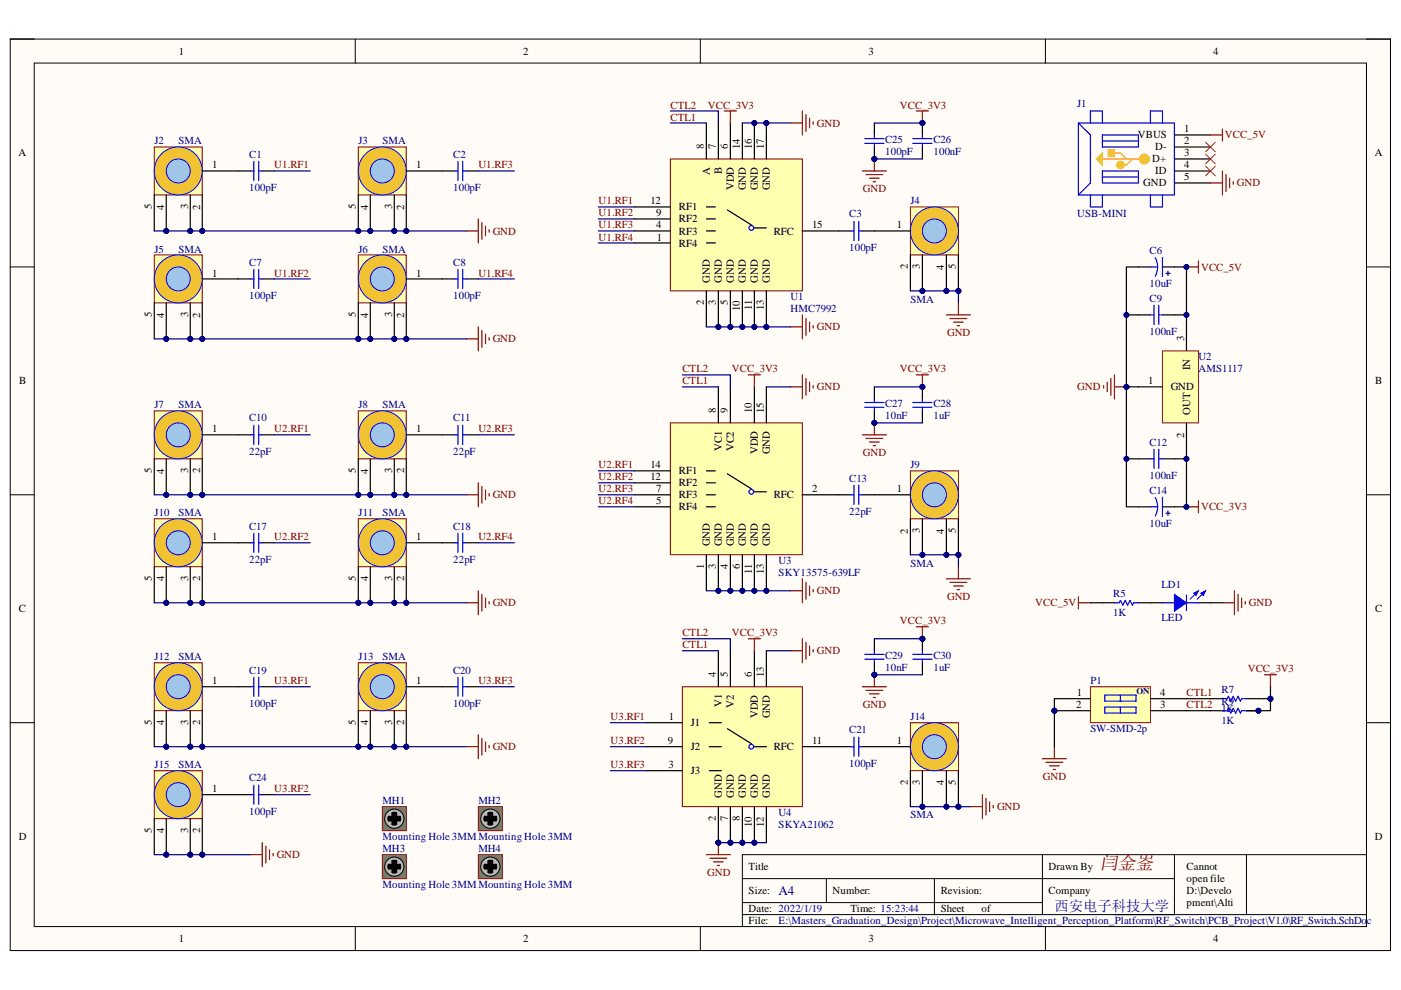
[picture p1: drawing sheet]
<svg xmlns="http://www.w3.org/2000/svg" width="297mm" height="210mm" viewBox="0 0 297 210" stroke-linecap="round" stroke-linejoin="round" font-family="sans-serif">
<defs><g id="words">
<text font-size="3.9" fill="#800000" x="233.2" y="184.4">闫金崟</text>
<text font-size="3" fill="#000080" x="223.6" y="193.1">西安电子科技大学</text>
<text font-size="2.8" fill="#000080" x="165.1" y="189.8">A4</text>
<g font-size="2.3">
<text x="37.9" y="11.6">1</text>
<text x="110.9" y="11.6">2</text>
<text x="184.1" y="11.6">3</text>
<text x="257.2" y="11.6">4</text>
<text x="241.3" y="29.4">VBUS</text>
<text x="251.1" y="28.1">1</text>
<text x="3.9" y="33.2">A</text>
<text x="45" y="35.7">1</text>
<text x="88.2" y="35.7">1</text>
<text x="149.2" y="31.6" transform="rotate(-90 149.2 31.6)">8</text>
<text x="151.8" y="31.6" transform="rotate(-90 151.8 31.6)">7</text>
<text x="154.3" y="31.6" transform="rotate(-90 154.3 31.6)">6</text>
<text x="156.9" y="31.6" transform="rotate(-90 156.9 31.6)">14</text>
<text x="159.4" y="31.6" transform="rotate(-90 159.4 31.6)">16</text>
<text x="161.9" y="31.6" transform="rotate(-90 161.9 31.6)">17</text>
<text x="244.3" y="34.4">D+</text>
<text x="244.9" y="31.9">D-</text>
<text x="251.1" y="30.6">2</text>
<text x="251.1" y="33.2">3</text>
<text x="251.1" y="35.7">4</text>
<text x="291.5" y="33.2">A</text>
<text x="150.5" y="37.1" transform="rotate(-90 150.5 37.1)">A</text>
<text x="153.1" y="36.9" transform="rotate(-90 153.1 36.9)">B</text>
<text x="155.6" y="40.4" transform="rotate(-90 155.6 40.4)">VDD</text>
<text x="158.1" y="40.4" transform="rotate(-90 158.1 40.4)">GND</text>
<text x="160.7" y="40.4" transform="rotate(-90 160.7 40.4)">GND</text>
<text x="163.2" y="40.4" transform="rotate(-90 163.2 40.4)">GND</text>
<text x="242.4" y="39.5">GND</text>
<text x="244.9" y="37">ID</text>
<text x="251.1" y="38.2">5</text>
<text x="32.2" y="44.3" transform="rotate(-90 32.2 44.3)">5</text>
<text x="34.8" y="44.4" transform="rotate(-90 34.8 44.4)">4</text>
<text x="39.9" y="44.3" transform="rotate(-90 39.9 44.3)">3</text>
<text x="42.4" y="44.4" transform="rotate(-90 42.4 44.4)">2</text>
<text x="75.4" y="44.3" transform="rotate(-90 75.4 44.3)">5</text>
<text x="78.1" y="44.4" transform="rotate(-90 78.1 44.4)">4</text>
<text x="83.1" y="44.3" transform="rotate(-90 83.1 44.3)">3</text>
<text x="85.7" y="44.4" transform="rotate(-90 85.7 44.4)">2</text>
<text x="137.9" y="43.3">12</text>
<text x="139.1" y="45.9">9</text>
<text x="143.9" y="47.1">RF2</text>
<text x="143.9" y="44.6">RF1</text>
<text x="139.1" y="48.4">4</text>
<text x="139.3" y="51">1</text>
<text x="143.9" y="52.3">RF4</text>
<text x="143.9" y="49.7">RF3</text>
<text x="164.1" y="49.7">RFC</text>
<text x="172.2" y="48.4">15</text>
<text x="190.1" y="48.4">1</text>
<text x="45" y="58.6">1</text>
<text x="88.2" y="58.6">1</text>
<text x="150.5" y="59.9" transform="rotate(-90 150.5 59.9)">GND</text>
<text x="153.1" y="59.9" transform="rotate(-90 153.1 59.9)">GND</text>
<text x="155.6" y="59.9" transform="rotate(-90 155.6 59.9)">GND</text>
<text x="158.1" y="59.9" transform="rotate(-90 158.1 59.9)">GND</text>
<text x="160.7" y="59.9" transform="rotate(-90 160.7 59.9)">GND</text>
<text x="163.2" y="59.9" transform="rotate(-90 163.2 59.9)">GND</text>
<text x="192.5" y="57.1" transform="rotate(-90 192.5 57.1)">2</text>
<text x="195" y="57" transform="rotate(-90 195 57)">3</text>
<text x="200.1" y="57.2" transform="rotate(-90 200.1 57.2)">4</text>
<text x="202.7" y="57.1" transform="rotate(-90 202.7 57.1)">5</text>
<text x="149.2" y="64.7" transform="rotate(-90 149.2 64.7)">2</text>
<text x="151.8" y="64.6" transform="rotate(-90 151.8 64.6)">3</text>
<text x="154.3" y="64.7" transform="rotate(-90 154.3 64.7)">5</text>
<text x="156.9" y="65.9" transform="rotate(-90 156.9 65.9)">10</text>
<text x="159.4" y="65.7" transform="rotate(-90 159.4 65.7)">11</text>
<text x="161.9" y="65.8" transform="rotate(-90 161.9 65.8)">13</text>
<text x="32.2" y="67.3" transform="rotate(-90 32.2 67.3)">5</text>
<text x="34.8" y="67.3" transform="rotate(-90 34.8 67.3)">4</text>
<text x="39.9" y="67.2" transform="rotate(-90 39.9 67.2)">3</text>
<text x="42.4" y="67.3" transform="rotate(-90 42.4 67.3)">2</text>
<text x="75.4" y="67.3" transform="rotate(-90 75.4 67.3)">5</text>
<text x="78.1" y="67.3" transform="rotate(-90 78.1 67.3)">4</text>
<text x="83.1" y="67.2" transform="rotate(-90 83.1 67.2)">3</text>
<text x="85.7" y="67.3" transform="rotate(-90 85.7 67.3)">2</text>
<text x="251.1" y="72.3" transform="rotate(-90 251.1 72.3)">3</text>
<text x="4.1" y="81.5">B</text>
<text x="243.5" y="81.5">1</text>
<text x="248.2" y="82.7">GND</text>
<text x="252.4" y="78.5" transform="rotate(-90 252.4 78.5)">IN</text>
<text x="291.6" y="81.5">B</text>
<text x="151.8" y="87.7" transform="rotate(-90 151.8 87.7)">8</text>
<text x="154.3" y="87.7" transform="rotate(-90 154.3 87.7)">9</text>
<text x="159.4" y="87.7" transform="rotate(-90 159.4 87.7)">10</text>
<text x="161.9" y="87.7" transform="rotate(-90 161.9 87.7)">15</text>
<text x="252.4" y="88" transform="rotate(-90 252.4 88)">OUT</text>
<text x="45" y="91.6">1</text>
<text x="88.2" y="91.6">1</text>
<text x="153.1" y="95.5" transform="rotate(-90 153.1 95.5)">VC1</text>
<text x="155.6" y="95.7" transform="rotate(-90 155.6 95.7)">VC2</text>
<text x="251.1" y="92.8" transform="rotate(-90 251.1 92.8)">2</text>
<text x="32.2" y="100.3" transform="rotate(-90 32.2 100.3)">5</text>
<text x="34.8" y="100.4" transform="rotate(-90 34.8 100.4)">4</text>
<text x="39.9" y="100.3" transform="rotate(-90 39.9 100.3)">3</text>
<text x="42.4" y="100.3" transform="rotate(-90 42.4 100.3)">2</text>
<text x="75.4" y="100.3" transform="rotate(-90 75.4 100.3)">5</text>
<text x="78.1" y="100.4" transform="rotate(-90 78.1 100.4)">4</text>
<text x="83.1" y="100.3" transform="rotate(-90 83.1 100.3)">3</text>
<text x="85.7" y="100.3" transform="rotate(-90 85.7 100.3)">2</text>
<text x="137.9" y="101.9">12</text>
<text x="137.9" y="99.3">14</text>
<text x="143.9" y="100.6">RF1</text>
<text x="160.7" y="96.3" transform="rotate(-90 160.7 96.3)">VDD</text>
<text x="163.2" y="96.3" transform="rotate(-90 163.2 96.3)">GND</text>
<text x="139.1" y="106.9">5</text>
<text x="139.1" y="104.4">7</text>
<text x="143.9" y="105.7">RF3</text>
<text x="143.9" y="103.1">RF2</text>
<text x="164.1" y="105.7">RFC</text>
<text x="172.2" y="104.4">2</text>
<text x="190.1" y="104.4">1</text>
<text x="143.9" y="108.2">RF4</text>
<text x="192.5" y="113.1" transform="rotate(-90 192.5 113.1)">2</text>
<text x="195" y="112.9" transform="rotate(-90 195 112.9)">3</text>
<text x="200.1" y="113.1" transform="rotate(-90 200.1 113.1)">4</text>
<text x="202.7" y="113" transform="rotate(-90 202.7 113)">5</text>
<text x="45" y="114.6">1</text>
<text x="88.2" y="114.6">1</text>
<text x="150.5" y="115.8" transform="rotate(-90 150.5 115.8)">GND</text>
<text x="153.1" y="115.8" transform="rotate(-90 153.1 115.8)">GND</text>
<text x="155.6" y="115.8" transform="rotate(-90 155.6 115.8)">GND</text>
<text x="158.1" y="115.8" transform="rotate(-90 158.1 115.8)">GND</text>
<text x="160.7" y="115.8" transform="rotate(-90 160.7 115.8)">GND</text>
<text x="163.2" y="115.8" transform="rotate(-90 163.2 115.8)">GND</text>
<text x="32.2" y="123.2" transform="rotate(-90 32.2 123.2)">5</text>
<text x="34.8" y="123.3" transform="rotate(-90 34.8 123.3)">4</text>
<text x="39.9" y="123.2" transform="rotate(-90 39.9 123.2)">3</text>
<text x="42.4" y="123.3" transform="rotate(-90 42.4 123.3)">2</text>
<text x="75.4" y="123.2" transform="rotate(-90 75.4 123.2)">5</text>
<text x="78.1" y="123.3" transform="rotate(-90 78.1 123.3)">4</text>
<text x="83.1" y="123.2" transform="rotate(-90 83.1 123.2)">3</text>
<text x="85.7" y="123.3" transform="rotate(-90 85.7 123.3)">2</text>
<text x="149.2" y="120.6" transform="rotate(-90 149.2 120.6)">1</text>
<text x="151.8" y="120.6" transform="rotate(-90 151.8 120.6)">3</text>
<text x="154.3" y="120.7" transform="rotate(-90 154.3 120.7)">4</text>
<text x="156.9" y="120.7" transform="rotate(-90 156.9 120.7)">6</text>
<text x="159.4" y="121.7" transform="rotate(-90 159.4 121.7)">11</text>
<text x="161.9" y="121.7" transform="rotate(-90 161.9 121.7)">13</text>
<text x="4" y="129.8">C</text>
<text x="291.6" y="129.8">C</text>
<text x="151.8" y="143.6" transform="rotate(-90 151.8 143.6)">4</text>
<text x="154.3" y="143.6" transform="rotate(-90 154.3 143.6)">5</text>
<text x="159.4" y="143.6" transform="rotate(-90 159.4 143.6)">6</text>
<text x="161.9" y="143.6" transform="rotate(-90 161.9 143.6)">13</text>
<text x="45" y="145.1">1</text>
<text x="88.2" y="145.1">1</text>
<text x="153.1" y="149.9" transform="rotate(-90 153.1 149.9)">V1</text>
<text x="228.3" y="147.6">1</text>
<text x="246" y="147.6">4</text>
<text x="32.2" y="153.7" transform="rotate(-90 32.2 153.7)">5</text>
<text x="34.8" y="153.8" transform="rotate(-90 34.8 153.8)">4</text>
<text x="39.9" y="153.6" transform="rotate(-90 39.9 153.6)">3</text>
<text x="42.4" y="153.8" transform="rotate(-90 42.4 153.8)">2</text>
<text x="75.4" y="153.7" transform="rotate(-90 75.4 153.7)">5</text>
<text x="78.1" y="153.8" transform="rotate(-90 78.1 153.8)">4</text>
<text x="83.1" y="153.6" transform="rotate(-90 83.1 153.6)">3</text>
<text x="85.7" y="153.8" transform="rotate(-90 85.7 153.8)">2</text>
<text x="141.8" y="152.7">1</text>
<text x="146.5" y="154">J1</text>
<text x="155.6" y="150.1" transform="rotate(-90 155.6 150.1)">V2</text>
<text x="160.7" y="152.3" transform="rotate(-90 160.7 152.3)">VDD</text>
<text x="163.2" y="152.3" transform="rotate(-90 163.2 152.3)">GND</text>
<text x="228.1" y="150.2">2</text>
<text x="246" y="150.2">3</text>
<text x="141.6" y="157.8">9</text>
<text x="146.5" y="159.1">J2</text>
<text x="164.1" y="159.1">RFC</text>
<text x="172.2" y="157.8">11</text>
<text x="190.1" y="157.8">1</text>
<text x="45" y="167.9">1</text>
<text x="141.7" y="162.9">3</text>
<text x="146.5" y="164.1">J3</text>
<text x="192.5" y="166.5" transform="rotate(-90 192.5 166.5)">2</text>
<text x="195" y="166.4" transform="rotate(-90 195 166.4)">3</text>
<text x="200.1" y="166.5" transform="rotate(-90 200.1 166.5)">4</text>
<text x="202.7" y="166.4" transform="rotate(-90 202.7 166.4)">5</text>
<text x="153.1" y="169.2" transform="rotate(-90 153.1 169.2)">GND</text>
<text x="155.6" y="169.2" transform="rotate(-90 155.6 169.2)">GND</text>
<text x="158.1" y="169.2" transform="rotate(-90 158.1 169.2)">GND</text>
<text x="160.7" y="169.2" transform="rotate(-90 160.7 169.2)">GND</text>
<text x="163.2" y="169.2" transform="rotate(-90 163.2 169.2)">GND</text>
<text x="4" y="178.1">D</text>
<text x="32.2" y="176.6" transform="rotate(-90 32.2 176.6)">5</text>
<text x="34.8" y="176.7" transform="rotate(-90 34.8 176.7)">4</text>
<text x="39.9" y="176.6" transform="rotate(-90 39.9 176.6)">3</text>
<text x="42.4" y="176.7" transform="rotate(-90 42.4 176.7)">2</text>
<text x="151.8" y="174.1" transform="rotate(-90 151.8 174.1)">2</text>
<text x="154.3" y="174.1" transform="rotate(-90 154.3 174.1)">7</text>
<text x="156.9" y="174.1" transform="rotate(-90 156.9 174.1)">8</text>
<text x="159.4" y="175.3" transform="rotate(-90 159.4 175.3)">10</text>
<text x="161.9" y="175.3" transform="rotate(-90 161.9 175.3)">12</text>
<text x="291.5" y="178.1">D</text>
<text x="158.7" y="184.5">Title</text>
<text x="222.3" y="184.5">Drawn By</text>
<text x="251.6" y="184.5">Cannot</text>
<text x="158.7" y="189.6">Size:</text>
<text x="176.5" y="189.6">Number:</text>
<text x="199.4" y="189.6">Revision:</text>
<text x="222.3" y="189.6">Company</text>
<text x="251.6" y="187.1">open file</text>
<text x="251.6" y="189.6">D:\Develo</text>
<text x="158.7" y="193.4">Date: 2022/1/19</text>
<text x="158.7" y="195.9">File:</text>
<text x="180.3" y="193.4">Time: 15:23:44</text>
<text x="199.4" y="193.4">Sheet</text>
<text x="208.1" y="193.4">of</text>
<text x="251.6" y="192.1">pment\Alti</text>
<text x="251.6" y="194.7">um\AD20</text>
<text x="251.6" y="197.2">DOC\Exa</text>
<text x="37.9" y="199.7">1</text>
<text x="110.9" y="199.7">2</text>
<text x="184.1" y="199.7">3</text>
<text x="251.6" y="199.7">mples4</text>
<text x="251.6" y="202.3">B Logo</text>
<text x="257.2" y="199.7">\PC</text>
</g>
<g font-size="2.3" fill="#800000">
<text x="142.1" y="23">CTL2</text>
<text x="150.1" y="23">VCC_3V3</text>
<text x="190.8" y="23">VCC_3V3</text>
<text x="142.1" y="25.6">CTL1</text>
<text x="173.2" y="26.8">GND</text>
<text x="259.7" y="29.4">VCC_5V</text>
<text x="58.2" y="35.7">U1.RF1</text>
<text x="101.4" y="35.7">U1.RF3</text>
<text x="182.9" y="40.8">GND</text>
<text x="262.3" y="39.5">GND</text>
<text x="126.9" y="43.3">U1.RF1</text>
<text x="126.9" y="45.9">U1.RF2</text>
<text x="104.5" y="49.7">GND</text>
<text x="126.9" y="48.4">U1.RF3</text>
<text x="126.9" y="51">U1.RF4</text>
<text x="58.2" y="58.6">U1.RF2</text>
<text x="101.4" y="58.6">U1.RF4</text>
<text x="254.6" y="57.4">VCC_5V</text>
<text x="173.2" y="70.1">GND</text>
<text x="200.8" y="71.3">GND</text>
<text x="104.5" y="72.6">GND</text>
<text x="144.7" y="81.5">CTL1</text>
<text x="144.7" y="78.9">CTL2</text>
<text x="155.2" y="78.9">VCC_3V3</text>
<text x="173.2" y="82.7">GND</text>
<text x="190.8" y="78.9">VCC_3V3</text>
<text x="228.4" y="82.7">GND</text>
<text x="58.2" y="91.6">U2.RF1</text>
<text x="101.4" y="91.6">U2.RF3</text>
<text x="126.9" y="99.3">U2.RF1</text>
<text x="126.9" y="101.9">U2.RF2</text>
<text x="182.9" y="96.8">GND</text>
<text x="104.5" y="105.7">GND</text>
<text x="126.9" y="104.4">U2.RF3</text>
<text x="126.9" y="106.9">U2.RF4</text>
<text x="254.6" y="108.2">VCC_3V3</text>
<text x="58.2" y="114.6">U2.RF2</text>
<text x="101.4" y="114.6">U2.RF4</text>
<text x="173.2" y="126">GND</text>
<text x="104.5" y="128.5">GND</text>
<text x="200.8" y="127.2">GND</text>
<text x="219.5" y="128.5">VCC_5V</text>
<text x="264.8" y="128.5">GND</text>
<text x="144.7" y="137.5">CTL1</text>
<text x="144.7" y="134.9">CTL2</text>
<text x="155.2" y="134.9">VCC_3V3</text>
<text x="190.8" y="132.3">VCC_3V3</text>
<text x="173.2" y="138.7">GND</text>
<text x="264.5" y="142.6">VCC_3V3</text>
<text x="58.2" y="145.1">U3.RF1</text>
<text x="101.4" y="145.1">U3.RF3</text>
<text x="251.6" y="147.6">CTL1</text>
<text x="129.4" y="152.7">U3.RF1</text>
<text x="182.9" y="150.2">GND</text>
<text x="251.6" y="150.2">CTL2</text>
<text x="104.5" y="159.1">GND</text>
<text x="129.4" y="157.8">U3.RF2</text>
<text x="58.2" y="167.9">U3.RF2</text>
<text x="129.4" y="162.9">U3.RF3</text>
<text x="221.1" y="165.4">GND</text>
<text x="211.4" y="171.7">GND</text>
<text x="58.7" y="182">GND</text>
<text x="149.9" y="185.8">GND</text>
</g>
<g font-size="2.3" fill="#000080">
<text x="228.4" y="22.8">J1</text>
<text x="32.8" y="30.6">J2</text>
<text x="37.8" y="30.6">SMA</text>
<text x="52.8" y="33.4">C1</text>
<text x="76" y="30.6">J3</text>
<text x="81.1" y="30.6">SMA</text>
<text x="96.1" y="33.4">C2</text>
<text x="187.7" y="30.4">C25</text>
<text x="187.7" y="32.9">100pF</text>
<text x="197.9" y="30.4">C26</text>
<text x="197.9" y="32.9">100nF</text>
<text x="52.8" y="40.5">100pF</text>
<text x="96.1" y="40.5">100pF</text>
<text x="180.1" y="46.1">C3</text>
<text x="193" y="43.3">J4</text>
<text x="228.4" y="46.1">USB-MINI</text>
<text x="32.8" y="53.6">J5</text>
<text x="37.8" y="53.6">SMA</text>
<text x="76" y="53.6">J6</text>
<text x="81.1" y="53.6">SMA</text>
<text x="180.1" y="53.3">100pF</text>
<text x="243.7" y="53.8">C6</text>
<text x="52.8" y="56.3">C7</text>
<text x="96.1" y="56.3">C8</text>
<text x="52.8" y="63.5">100pF</text>
<text x="96.1" y="63.5">100pF</text>
<text x="167.6" y="63.7">U1</text>
<text x="193" y="64.2">SMA</text>
<text x="243.7" y="64">C9</text>
<text x="243.7" y="60.9">10uF</text>
<text x="167.6" y="66.2">HMC7992</text>
<text x="243.7" y="71.1">100nF</text>
<text x="254.1" y="76.4">U2</text>
<text x="254.1" y="78.9">AMS1117</text>
<text x="32.8" y="86.6">J7</text>
<text x="37.8" y="86.6">SMA</text>
<text x="52.8" y="89.3">C10</text>
<text x="76" y="86.6">J8</text>
<text x="81.1" y="86.6">SMA</text>
<text x="96.1" y="89.3">C11</text>
<text x="187.7" y="86.3">C27</text>
<text x="187.7" y="88.8">10nF</text>
<text x="197.9" y="86.3">C28</text>
<text x="197.9" y="88.8">1uF</text>
<text x="243.7" y="94.5">C12</text>
<text x="52.8" y="96.5">22pF</text>
<text x="96.1" y="96.5">22pF</text>
<text x="193" y="99.3">J9</text>
<text x="243.7" y="101.6">100nF</text>
<text x="180.1" y="102.1">C13</text>
<text x="243.7" y="104.7">C14</text>
<text x="32.8" y="109.5">J10</text>
<text x="37.8" y="109.5">SMA</text>
<text x="52.8" y="112.3">C17</text>
<text x="76" y="109.5">J11</text>
<text x="81.1" y="109.5">SMA</text>
<text x="96.1" y="112.3">C18</text>
<text x="180.1" y="109.2">22pF</text>
<text x="243.7" y="111.8">10uF</text>
<text x="52.8" y="119.4">22pF</text>
<text x="96.1" y="119.4">22pF</text>
<text x="165.1" y="119.6">U3</text>
<text x="165.1" y="122.2">SKY13575-639LF</text>
<text x="193" y="120.1">SMA</text>
<text x="246.3" y="124.7">LD1</text>
<text x="236" y="126.5">R5</text>
<text x="236" y="130.5">1K</text>
<text x="246.3" y="131.7">LED</text>
<text x="32.8" y="140">J12</text>
<text x="37.8" y="140">SMA</text>
<text x="52.8" y="142.8">C19</text>
<text x="76" y="140">J13</text>
<text x="81.1" y="140">SMA</text>
<text x="96.1" y="142.8">C20</text>
<text x="187.7" y="139.8">C29</text>
<text x="187.7" y="142.3">10nF</text>
<text x="197.9" y="139.8">C30</text>
<text x="197.9" y="142.3">1uF</text>
<text x="52.8" y="149.9">100pF</text>
<text x="96.1" y="149.9">100pF</text>
<text x="231.2" y="145.1">P1</text>
<text x="259" y="146.9">R7</text>
<text x="259" y="149.4">R9</text>
<text x="180.1" y="155.5">C21</text>
<text x="193" y="152.7">J14</text>
<text x="231.2" y="155.2">SW-SMD-2p</text>
<text x="259" y="150.9">1K</text>
<text x="259" y="153.5">1K</text>
<text x="32.8" y="162.9">J15</text>
<text x="37.8" y="162.9">SMA</text>
<text x="52.8" y="165.7">C24</text>
<text x="180.1" y="162.6">100pF</text>
<text x="52.8" y="172.8">100pF</text>
<text x="81.1" y="170.5">MH1</text>
<text x="101.4" y="170.5">MH2</text>
<text x="165.1" y="173">U4</text>
<text x="193" y="173.5">SMA</text>
<text x="81.1" y="178.1">Mounting Hole 3MMMounting Hole 3MM</text>
<text x="165.1" y="175.6">SKYA21062</text>
<text x="81.1" y="180.7">MH3</text>
<text x="101.4" y="180.7">MH4</text>
<text x="81.1" y="188.3">Mounting Hole 3MMMounting Hole 3MM</text>
<text x="165.1" y="195.9">E:\Masters_Graduation_Design\Project\Microwave_Intelligent_Perception_Platform\RF_Switch\PCB_Project\V1.0\RF_Switch.SchDo</text>
<text x="289.8" y="195.9">c</text>
</g>
<text font-size="1.9" fill="#000080" x="240.9" y="147.2">ON</text>
</g></defs>
<path d="M2.2 8.3h292.6v193.2h-292.6z" fill-rule="evenodd" fill="#fffcf8"/>
<path d="M2.2 8.3h292.6v193.2h-292.6z" fill="none" stroke="#000" stroke-width=".21"/>
<path d="M7.3 13.4h282.4v183.1h-282.4z" fill-rule="evenodd" fill="#fffcf8"/>
<g fill="none" stroke="#000" stroke-width=".21">
<path d="M2.2 8.3h5.1M7.3 13.4h282.4v183.1h-282.4zM75.3 8.3v5.1M148.5 8.3v5.1M221.6 8.3v5.1M289.7 8.3h5.1v5.1M2.2 56.6h5.1M289.7 56.6h5.1M2.2 104.9h5.1M289.7 104.9h5.1M2.2 153.2h5.1M289.7 153.2h5.1"/>
<path d="M75.3 196.5v5M148.5 196.5v5M157.4 186.3h91.6M157.4 193.9h132.3M157.4 191.4h63.6M175.2 186.3v5.1M198.1 186.3v7.6M221 181.2v12.7M221.6 196.5v5M249 181.2v12.7M264.3 181.2v12.7M289.7 181.2h-132.3v15.3"/>
<path d="M294.8 196.5v5"/>
</g>
<circle cx="152.3" cy="178.7" r=".51" fill="#000080"/>
<circle cx="152.3" cy="178.7" r=".51" fill="none" stroke="#000080" stroke-width=".21"/>
<circle cx="154.9" cy="178.7" r=".51" fill="#000080"/>
<circle cx="154.9" cy="178.7" r=".51" fill="none" stroke="#000080" stroke-width=".21"/>
<circle cx="157.4" cy="178.7" r=".51" fill="#000080"/>
<circle cx="157.4" cy="178.7" r=".51" fill="none" stroke="#000080" stroke-width=".21"/>
<circle cx="159.9" cy="178.7" r=".51" fill="#000080"/>
<circle cx="159.9" cy="178.7" r=".51" fill="none" stroke="#000080" stroke-width=".21"/>
<path d="M144.7 145.6h25.4v25.4h-25.4z" fill-rule="evenodd" fill="#ffffb0"/>
<path d="M144.7 145.6h25.4v25.4h-25.4z" fill="none" stroke="#800000" stroke-width=".21"/>
<path d="M137 153.2h7.7M152.3 171v7.7" fill="none" stroke="#000" stroke-width=".25"/>
<circle cx="152.3" cy="178.7" r=".51" fill="#000080"/>
<circle cx="152.3" cy="178.7" r=".51" fill="none" stroke="#000080" stroke-width=".21"/>
<path d="M152.3 138v7.6M154.8 138v7.6M159.9 138v7.6M137 163.4h7.7M154.9 171v7.7" fill="none" stroke="#000" stroke-width=".25"/>
<circle cx="154.9" cy="178.7" r=".51" fill="#000080"/>
<circle cx="154.9" cy="178.7" r=".51" fill="none" stroke="#000080" stroke-width=".21"/>
<path d="M157.4 171v7.7" fill="none" stroke="#000" stroke-width=".25"/>
<circle cx="157.4" cy="178.7" r=".51" fill="#000080"/>
<circle cx="157.4" cy="178.7" r=".51" fill="none" stroke="#000080" stroke-width=".21"/>
<path d="M137 158.3h7.7M159.9 171v7.7" fill="none" stroke="#000" stroke-width=".25"/>
<circle cx="159.9" cy="178.7" r=".51" fill="#000080"/>
<circle cx="159.9" cy="178.7" r=".51" fill="none" stroke="#000080" stroke-width=".21"/>
<path d="M162.5 138v7.6M150.4 158.3h2.5M150.4 153.2h2.5M154.2 154.5l5.1 3.2M159.9 158.3h2.6M170.1 158.3h7.7M150.4 163.4h2.5M162.5 171v7.7" fill="none" stroke="#000" stroke-width=".25"/>
<circle cx="159.3" cy="158.3" r=".51" fill="none" stroke="#00f" stroke-width=".25"/>
<circle cx="152.3" cy="125.3" r=".51" fill="#000080"/>
<circle cx="152.3" cy="125.3" r=".51" fill="none" stroke="#000080" stroke-width=".21"/>
<circle cx="154.8" cy="125.3" r=".51" fill="#000080"/>
<circle cx="154.8" cy="125.3" r=".51" fill="none" stroke="#000080" stroke-width=".21"/>
<circle cx="157.4" cy="125.3" r=".51" fill="#000080"/>
<circle cx="157.4" cy="125.3" r=".51" fill="none" stroke="#000080" stroke-width=".21"/>
<circle cx="159.9" cy="125.3" r=".51" fill="#000080"/>
<circle cx="159.9" cy="125.3" r=".51" fill="none" stroke="#000080" stroke-width=".21"/>
<circle cx="162.5" cy="125.3" r=".51" fill="#000080"/>
<circle cx="162.5" cy="125.3" r=".51" fill="none" stroke="#000080" stroke-width=".21"/>
<path d="M142.1 89.7h28v27.9h-28z" fill-rule="evenodd" fill="#ffffb0"/>
<path d="M142.1 89.7h28v27.9h-28z" fill="none" stroke="#800000" stroke-width=".21"/>
<path d="M149.8 117.6v7.7M152.3 117.6v7.7M170.1 104.9h7.7" fill="none" stroke="#000" stroke-width=".25"/>
<circle cx="152.3" cy="125.3" r=".51" fill="#000080"/>
<circle cx="152.3" cy="125.3" r=".51" fill="none" stroke="#000080" stroke-width=".21"/>
<path d="M154.8 117.6v7.7" fill="none" stroke="#000" stroke-width=".25"/>
<circle cx="154.8" cy="125.3" r=".51" fill="#000080"/>
<circle cx="154.8" cy="125.3" r=".51" fill="none" stroke="#000080" stroke-width=".21"/>
<path d="M134.5 107.5h7.6M157.4 117.6v7.7" fill="none" stroke="#000" stroke-width=".25"/>
<circle cx="157.4" cy="125.3" r=".51" fill="#000080"/>
<circle cx="157.4" cy="125.3" r=".51" fill="none" stroke="#000080" stroke-width=".21"/>
<path d="M152.3 82v7.7M154.8 82v7.7M159.9 82v7.7M134.5 104.9h7.6M159.9 117.6v7.7" fill="none" stroke="#000" stroke-width=".25"/>
<circle cx="159.9" cy="125.3" r=".51" fill="#000080"/>
<circle cx="159.9" cy="125.3" r=".51" fill="none" stroke="#000080" stroke-width=".21"/>
<path d="M134.5 102.4h7.6M162.5 117.6v7.7" fill="none" stroke="#000" stroke-width=".25"/>
<circle cx="162.5" cy="125.3" r=".51" fill="#000080"/>
<circle cx="162.5" cy="125.3" r=".51" fill="none" stroke="#000080" stroke-width=".21"/>
<path d="M134.5 99.8h7.6M149.8 99.8h1.9M162.5 82v7.7M149.8 102.4h1.9M149.8 104.9h1.9M149.8 107.5h1.9M154.2 100.5l5.1 3.1M159.9 104.3h2.6" fill="none" stroke="#000" stroke-width=".25"/>
<circle cx="159.3" cy="104.3" r=".51" fill="none" stroke="#00f" stroke-width=".25"/>
<circle cx="152.3" cy="69.3" r=".51" fill="#000080"/>
<circle cx="152.3" cy="69.3" r=".51" fill="none" stroke="#000080" stroke-width=".21"/>
<circle cx="154.8" cy="69.3" r=".51" fill="#000080"/>
<circle cx="154.8" cy="69.3" r=".51" fill="none" stroke="#000080" stroke-width=".21"/>
<circle cx="157.4" cy="69.3" r=".51" fill="#000080"/>
<circle cx="157.4" cy="69.3" r=".51" fill="none" stroke="#000080" stroke-width=".21"/>
<circle cx="159.9" cy="69.3" r=".51" fill="#000080"/>
<circle cx="159.9" cy="69.3" r=".51" fill="none" stroke="#000080" stroke-width=".21"/>
<circle cx="162.5" cy="69.3" r=".51" fill="#000080"/>
<circle cx="162.5" cy="69.3" r=".51" fill="none" stroke="#000080" stroke-width=".21"/>
<circle cx="159.9" cy="26.1" r=".51" fill="#000080"/>
<circle cx="159.9" cy="26.1" r=".51" fill="none" stroke="#000080" stroke-width=".21"/>
<circle cx="162.5" cy="26.1" r=".51" fill="#000080"/>
<circle cx="162.5" cy="26.1" r=".51" fill="none" stroke="#000080" stroke-width=".21"/>
<path d="M142.1 33.7h28v28h-28z" fill-rule="evenodd" fill="#ffffb0"/>
<path d="M142.1 33.7h28v28h-28z" fill="none" stroke="#800000" stroke-width=".21"/>
<path d="M170.1 49h7.7M149.8 61.7v7.6M152.3 61.7v7.6" fill="none" stroke="#000" stroke-width=".25"/>
<circle cx="152.3" cy="69.3" r=".51" fill="#000080"/>
<circle cx="152.3" cy="69.3" r=".51" fill="none" stroke="#000080" stroke-width=".21"/>
<path d="M154.8 61.7v7.6" fill="none" stroke="#000" stroke-width=".25"/>
<circle cx="154.8" cy="69.3" r=".51" fill="#000080"/>
<circle cx="154.8" cy="69.3" r=".51" fill="none" stroke="#000080" stroke-width=".21"/>
<path d="M134.5 51.5h7.6M157.4 61.7v7.6" fill="none" stroke="#000" stroke-width=".25"/>
<circle cx="157.4" cy="69.3" r=".51" fill="#000080"/>
<circle cx="157.4" cy="69.3" r=".51" fill="none" stroke="#000080" stroke-width=".21"/>
<path d="M149.8 26.1v7.6M152.3 26.1v7.6M154.8 26.1v7.6M134.5 49h7.6M159.9 61.7v7.6" fill="none" stroke="#000" stroke-width=".25"/>
<circle cx="159.9" cy="69.3" r=".51" fill="#000080"/>
<circle cx="159.9" cy="69.3" r=".51" fill="none" stroke="#000080" stroke-width=".21"/>
<path d="M134.5 46.4h7.6M162.5 61.7v7.6" fill="none" stroke="#000" stroke-width=".25"/>
<circle cx="162.5" cy="69.3" r=".51" fill="#000080"/>
<circle cx="162.5" cy="69.3" r=".51" fill="none" stroke="#000080" stroke-width=".21"/>
<path d="M157.4 26.1v7.6M159.9 26.1v7.6M134.5 43.9h7.6M149.8 43.9h1.9M149.8 46.4h1.9M149.8 49h1.9M149.8 51.5h1.9M154.2 44.5l5.1 3.2M159.9 48.3h2.6" fill="none" stroke="#000" stroke-width=".25"/>
<circle cx="159.3" cy="48.3" r=".51" fill="none" stroke="#00f" stroke-width=".25"/>
<circle cx="159.9" cy="26.1" r=".51" fill="#000080"/>
<circle cx="159.9" cy="26.1" r=".51" fill="none" stroke="#000080" stroke-width=".21"/>
<path d="M162.5 26.1v7.6" fill="none" stroke="#000" stroke-width=".25"/>
<circle cx="162.5" cy="26.1" r=".51" fill="#000080"/>
<circle cx="162.5" cy="26.1" r=".51" fill="none" stroke="#000080" stroke-width=".21"/>
<circle cx="42.9" cy="49" r=".51" fill="#000080"/>
<circle cx="42.9" cy="49" r=".51" fill="none" stroke="#000080" stroke-width=".21"/>
<circle cx="40.3" cy="49" r=".51" fill="#000080"/>
<circle cx="40.3" cy="49" r=".51" fill="none" stroke="#000080" stroke-width=".21"/>
<circle cx="35.2" cy="49" r=".51" fill="#000080"/>
<circle cx="35.2" cy="49" r=".51" fill="none" stroke="#000080" stroke-width=".21"/>
<path d="M32.7 31.2h10.2v10.1h-10.2z" fill-rule="evenodd" fill="#ffffb0"/>
<path d="M32.7 31.2h10.2v10.1h-10.2z" fill="none" stroke="#800000" stroke-width=".21"/>
<circle cx="37.8" cy="36.2" r="5.1" fill="#f1c232"/>
<circle cx="37.8" cy="36.2" r="5.1" fill="none" stroke="#00f" stroke-width=".21"/>
<circle cx="37.8" cy="36.2" r="2.54" fill="#9fc5e8"/>
<circle cx="37.8" cy="36.2" r="2.54" fill="none" stroke="#00f" stroke-width=".21"/>
<path d="M42.9 36.2h7.6M42.9 41.3v7.7" fill="none" stroke="#000" stroke-width=".25"/>
<circle cx="42.9" cy="49" r=".51" fill="#000080"/>
<circle cx="42.9" cy="49" r=".51" fill="none" stroke="#000080" stroke-width=".21"/>
<path d="M40.3 41.3v7.7" fill="none" stroke="#000" stroke-width=".25"/>
<circle cx="40.3" cy="49" r=".51" fill="#000080"/>
<circle cx="40.3" cy="49" r=".51" fill="none" stroke="#000080" stroke-width=".21"/>
<path d="M35.3 41.3v7.7" fill="none" stroke="#000" stroke-width=".25"/>
<circle cx="35.2" cy="49" r=".51" fill="#000080"/>
<circle cx="35.2" cy="49" r=".51" fill="none" stroke="#000080" stroke-width=".21"/>
<path d="M32.7 41.3v7.7" fill="none" stroke="#000" stroke-width=".25"/>
<circle cx="42.9" cy="71.9" r=".51" fill="#000080"/>
<circle cx="42.9" cy="71.9" r=".51" fill="none" stroke="#000080" stroke-width=".21"/>
<circle cx="40.3" cy="71.9" r=".51" fill="#000080"/>
<circle cx="40.3" cy="71.9" r=".51" fill="none" stroke="#000080" stroke-width=".21"/>
<circle cx="35.2" cy="71.9" r=".51" fill="#000080"/>
<circle cx="35.2" cy="71.9" r=".51" fill="none" stroke="#000080" stroke-width=".21"/>
<path d="M32.7 54.1h10.2v10.1h-10.2z" fill-rule="evenodd" fill="#ffffb0"/>
<path d="M32.7 54.1h10.2v10.1h-10.2z" fill="none" stroke="#800000" stroke-width=".21"/>
<circle cx="37.8" cy="59.1" r="5.1" fill="#f1c232"/>
<circle cx="37.8" cy="59.1" r="5.1" fill="none" stroke="#00f" stroke-width=".21"/>
<circle cx="37.8" cy="59.1" r="2.54" fill="#9fc5e8"/>
<circle cx="37.8" cy="59.1" r="2.54" fill="none" stroke="#00f" stroke-width=".21"/>
<path d="M42.9 59.1h7.6M42.9 64.2v7.7" fill="none" stroke="#000" stroke-width=".25"/>
<circle cx="42.9" cy="71.9" r=".51" fill="#000080"/>
<circle cx="42.9" cy="71.9" r=".51" fill="none" stroke="#000080" stroke-width=".21"/>
<path d="M40.3 64.2v7.7" fill="none" stroke="#000" stroke-width=".25"/>
<circle cx="40.3" cy="71.9" r=".51" fill="#000080"/>
<circle cx="40.3" cy="71.9" r=".51" fill="none" stroke="#000080" stroke-width=".21"/>
<path d="M35.3 64.2v7.7" fill="none" stroke="#000" stroke-width=".25"/>
<circle cx="35.2" cy="71.9" r=".51" fill="#000080"/>
<circle cx="35.2" cy="71.9" r=".51" fill="none" stroke="#000080" stroke-width=".21"/>
<path d="M32.7 64.2v7.7" fill="none" stroke="#000" stroke-width=".25"/>
<circle cx="42.9" cy="104.9" r=".51" fill="#000080"/>
<circle cx="42.9" cy="104.9" r=".51" fill="none" stroke="#000080" stroke-width=".21"/>
<circle cx="40.3" cy="104.9" r=".51" fill="#000080"/>
<circle cx="40.3" cy="104.9" r=".51" fill="none" stroke="#000080" stroke-width=".21"/>
<circle cx="35.3" cy="104.9" r=".51" fill="#000080"/>
<circle cx="35.3" cy="104.9" r=".51" fill="none" stroke="#000080" stroke-width=".21"/>
<path d="M32.7 87.1h10.2v10.2h-10.2z" fill-rule="evenodd" fill="#ffffb0"/>
<path d="M32.7 87.1h10.2v10.2h-10.2z" fill="none" stroke="#800000" stroke-width=".21"/>
<circle cx="37.8" cy="92.2" r="5.1" fill="#f1c232"/>
<circle cx="37.8" cy="92.2" r="5.1" fill="none" stroke="#00f" stroke-width=".21"/>
<circle cx="37.8" cy="92.2" r="2.54" fill="#9fc5e8"/>
<circle cx="37.8" cy="92.2" r="2.54" fill="none" stroke="#00f" stroke-width=".21"/>
<path d="M42.9 92.2h7.6M42.9 97.3v7.6" fill="none" stroke="#000" stroke-width=".25"/>
<circle cx="42.9" cy="104.9" r=".51" fill="#000080"/>
<circle cx="42.9" cy="104.9" r=".51" fill="none" stroke="#000080" stroke-width=".21"/>
<path d="M40.3 97.3v7.6" fill="none" stroke="#000" stroke-width=".25"/>
<circle cx="40.3" cy="104.9" r=".51" fill="#000080"/>
<circle cx="40.3" cy="104.9" r=".51" fill="none" stroke="#000080" stroke-width=".21"/>
<path d="M35.3 97.3v7.6" fill="none" stroke="#000" stroke-width=".25"/>
<circle cx="35.3" cy="104.9" r=".51" fill="#000080"/>
<circle cx="35.3" cy="104.9" r=".51" fill="none" stroke="#000080" stroke-width=".21"/>
<path d="M32.7 97.3v7.6" fill="none" stroke="#000" stroke-width=".25"/>
<circle cx="42.9" cy="127.8" r=".51" fill="#000080"/>
<circle cx="42.9" cy="127.8" r=".51" fill="none" stroke="#000080" stroke-width=".21"/>
<circle cx="40.3" cy="127.8" r=".51" fill="#000080"/>
<circle cx="40.3" cy="127.8" r=".51" fill="none" stroke="#000080" stroke-width=".21"/>
<circle cx="35.2" cy="127.8" r=".51" fill="#000080"/>
<circle cx="35.2" cy="127.8" r=".51" fill="none" stroke="#000080" stroke-width=".21"/>
<path d="M32.7 110h10.2v10.2h-10.2z" fill-rule="evenodd" fill="#ffffb0"/>
<path d="M32.7 110h10.2v10.2h-10.2z" fill="none" stroke="#800000" stroke-width=".21"/>
<circle cx="37.8" cy="115.1" r="5.1" fill="#f1c232"/>
<circle cx="37.8" cy="115.1" r="5.1" fill="none" stroke="#00f" stroke-width=".21"/>
<circle cx="37.8" cy="115.1" r="2.54" fill="#9fc5e8"/>
<circle cx="37.8" cy="115.1" r="2.54" fill="none" stroke="#00f" stroke-width=".21"/>
<path d="M42.9 115.1h7.6M42.9 120.2v7.6" fill="none" stroke="#000" stroke-width=".25"/>
<circle cx="42.9" cy="127.8" r=".51" fill="#000080"/>
<circle cx="42.9" cy="127.8" r=".51" fill="none" stroke="#000080" stroke-width=".21"/>
<path d="M40.3 120.2v7.6" fill="none" stroke="#000" stroke-width=".25"/>
<circle cx="40.3" cy="127.8" r=".51" fill="#000080"/>
<circle cx="40.3" cy="127.8" r=".51" fill="none" stroke="#000080" stroke-width=".21"/>
<path d="M35.3 120.2v7.6" fill="none" stroke="#000" stroke-width=".25"/>
<circle cx="35.2" cy="127.8" r=".51" fill="#000080"/>
<circle cx="35.2" cy="127.8" r=".51" fill="none" stroke="#000080" stroke-width=".21"/>
<path d="M32.7 120.2v7.6" fill="none" stroke="#000" stroke-width=".25"/>
<circle cx="86.1" cy="49" r=".51" fill="#000080"/>
<circle cx="86.1" cy="49" r=".51" fill="none" stroke="#000080" stroke-width=".21"/>
<circle cx="83.6" cy="49" r=".51" fill="#000080"/>
<circle cx="83.6" cy="49" r=".51" fill="none" stroke="#000080" stroke-width=".21"/>
<circle cx="78.5" cy="49" r=".51" fill="#000080"/>
<circle cx="78.5" cy="49" r=".51" fill="none" stroke="#000080" stroke-width=".21"/>
<circle cx="76" cy="49" r=".51" fill="#000080"/>
<circle cx="76" cy="49" r=".51" fill="none" stroke="#000080" stroke-width=".21"/>
<path d="M76 31.2h10.1v10.1h-10.1z" fill-rule="evenodd" fill="#ffffb0"/>
<path d="M76 31.2h10.1v10.1h-10.1z" fill="none" stroke="#800000" stroke-width=".21"/>
<circle cx="81.1" cy="36.2" r="5.1" fill="#f1c232"/>
<circle cx="81.1" cy="36.2" r="5.1" fill="none" stroke="#00f" stroke-width=".21"/>
<circle cx="81.1" cy="36.2" r="2.54" fill="#9fc5e8"/>
<circle cx="81.1" cy="36.2" r="2.54" fill="none" stroke="#00f" stroke-width=".21"/>
<path d="M86.1 36.2h7.7M86.1 41.3v7.7" fill="none" stroke="#000" stroke-width=".25"/>
<circle cx="86.1" cy="49" r=".51" fill="#000080"/>
<circle cx="86.1" cy="49" r=".51" fill="none" stroke="#000080" stroke-width=".21"/>
<path d="M83.6 41.3v7.7" fill="none" stroke="#000" stroke-width=".25"/>
<circle cx="83.6" cy="49" r=".51" fill="#000080"/>
<circle cx="83.6" cy="49" r=".51" fill="none" stroke="#000080" stroke-width=".21"/>
<path d="M78.5 41.3v7.7" fill="none" stroke="#000" stroke-width=".25"/>
<circle cx="78.5" cy="49" r=".51" fill="#000080"/>
<circle cx="78.5" cy="49" r=".51" fill="none" stroke="#000080" stroke-width=".21"/>
<path d="M76 41.3v7.7" fill="none" stroke="#000" stroke-width=".25"/>
<circle cx="76" cy="49" r=".51" fill="#000080"/>
<circle cx="76" cy="49" r=".51" fill="none" stroke="#000080" stroke-width=".21"/>
<circle cx="86.1" cy="71.9" r=".51" fill="#000080"/>
<circle cx="86.1" cy="71.9" r=".51" fill="none" stroke="#000080" stroke-width=".21"/>
<circle cx="83.6" cy="71.9" r=".51" fill="#000080"/>
<circle cx="83.6" cy="71.9" r=".51" fill="none" stroke="#000080" stroke-width=".21"/>
<circle cx="78.5" cy="71.9" r=".51" fill="#000080"/>
<circle cx="78.5" cy="71.9" r=".51" fill="none" stroke="#000080" stroke-width=".21"/>
<circle cx="76" cy="71.9" r=".51" fill="#000080"/>
<circle cx="76" cy="71.9" r=".51" fill="none" stroke="#000080" stroke-width=".21"/>
<path d="M76 54.1h10.1v10.1h-10.1z" fill-rule="evenodd" fill="#ffffb0"/>
<path d="M76 54.1h10.1v10.1h-10.1z" fill="none" stroke="#800000" stroke-width=".21"/>
<circle cx="81.1" cy="59.1" r="5.1" fill="#f1c232"/>
<circle cx="81.1" cy="59.1" r="5.1" fill="none" stroke="#00f" stroke-width=".21"/>
<circle cx="81.1" cy="59.1" r="2.54" fill="#9fc5e8"/>
<circle cx="81.1" cy="59.1" r="2.54" fill="none" stroke="#00f" stroke-width=".21"/>
<path d="M86.1 59.1h7.7M86.1 64.2v7.7" fill="none" stroke="#000" stroke-width=".25"/>
<circle cx="86.1" cy="71.9" r=".51" fill="#000080"/>
<circle cx="86.1" cy="71.9" r=".51" fill="none" stroke="#000080" stroke-width=".21"/>
<path d="M83.6 64.2v7.7" fill="none" stroke="#000" stroke-width=".25"/>
<circle cx="83.6" cy="71.9" r=".51" fill="#000080"/>
<circle cx="83.6" cy="71.9" r=".51" fill="none" stroke="#000080" stroke-width=".21"/>
<path d="M78.5 64.2v7.7" fill="none" stroke="#000" stroke-width=".25"/>
<circle cx="78.5" cy="71.9" r=".51" fill="#000080"/>
<circle cx="78.5" cy="71.9" r=".51" fill="none" stroke="#000080" stroke-width=".21"/>
<path d="M76 64.2v7.7" fill="none" stroke="#000" stroke-width=".25"/>
<circle cx="76" cy="71.9" r=".51" fill="#000080"/>
<circle cx="76" cy="71.9" r=".51" fill="none" stroke="#000080" stroke-width=".21"/>
<circle cx="86.1" cy="104.9" r=".51" fill="#000080"/>
<circle cx="86.1" cy="104.9" r=".51" fill="none" stroke="#000080" stroke-width=".21"/>
<circle cx="83.6" cy="104.9" r=".51" fill="#000080"/>
<circle cx="83.6" cy="104.9" r=".51" fill="none" stroke="#000080" stroke-width=".21"/>
<circle cx="78.5" cy="104.9" r=".51" fill="#000080"/>
<circle cx="78.5" cy="104.9" r=".51" fill="none" stroke="#000080" stroke-width=".21"/>
<circle cx="76" cy="104.9" r=".51" fill="#000080"/>
<circle cx="76" cy="104.9" r=".51" fill="none" stroke="#000080" stroke-width=".21"/>
<path d="M76 87.1h10.1v10.2h-10.1z" fill-rule="evenodd" fill="#ffffb0"/>
<path d="M76 87.1h10.1v10.2h-10.1z" fill="none" stroke="#800000" stroke-width=".21"/>
<circle cx="81.1" cy="92.2" r="5.1" fill="#f1c232"/>
<circle cx="81.1" cy="92.2" r="5.1" fill="none" stroke="#00f" stroke-width=".21"/>
<circle cx="81.1" cy="92.2" r="2.54" fill="#9fc5e8"/>
<circle cx="81.1" cy="92.2" r="2.54" fill="none" stroke="#00f" stroke-width=".21"/>
<path d="M86.1 92.2h7.7M86.1 97.3v7.6" fill="none" stroke="#000" stroke-width=".25"/>
<circle cx="86.1" cy="104.9" r=".51" fill="#000080"/>
<circle cx="86.1" cy="104.9" r=".51" fill="none" stroke="#000080" stroke-width=".21"/>
<path d="M83.6 97.3v7.6" fill="none" stroke="#000" stroke-width=".25"/>
<circle cx="83.6" cy="104.9" r=".51" fill="#000080"/>
<circle cx="83.6" cy="104.9" r=".51" fill="none" stroke="#000080" stroke-width=".21"/>
<path d="M78.5 97.3v7.6" fill="none" stroke="#000" stroke-width=".25"/>
<circle cx="78.5" cy="104.9" r=".51" fill="#000080"/>
<circle cx="78.5" cy="104.9" r=".51" fill="none" stroke="#000080" stroke-width=".21"/>
<path d="M76 97.3v7.6" fill="none" stroke="#000" stroke-width=".25"/>
<circle cx="76" cy="104.9" r=".51" fill="#000080"/>
<circle cx="76" cy="104.9" r=".51" fill="none" stroke="#000080" stroke-width=".21"/>
<circle cx="86.1" cy="127.8" r=".51" fill="#000080"/>
<circle cx="86.1" cy="127.8" r=".51" fill="none" stroke="#000080" stroke-width=".21"/>
<circle cx="83.6" cy="127.8" r=".51" fill="#000080"/>
<circle cx="83.6" cy="127.8" r=".51" fill="none" stroke="#000080" stroke-width=".21"/>
<circle cx="78.5" cy="127.8" r=".51" fill="#000080"/>
<circle cx="78.5" cy="127.8" r=".51" fill="none" stroke="#000080" stroke-width=".21"/>
<circle cx="76" cy="127.8" r=".51" fill="#000080"/>
<circle cx="76" cy="127.8" r=".51" fill="none" stroke="#000080" stroke-width=".21"/>
<path d="M76 110h10.1v10.2h-10.1z" fill-rule="evenodd" fill="#ffffb0"/>
<path d="M76 110h10.1v10.2h-10.1z" fill="none" stroke="#800000" stroke-width=".21"/>
<circle cx="81.1" cy="115.1" r="5.1" fill="#f1c232"/>
<circle cx="81.1" cy="115.1" r="5.1" fill="none" stroke="#00f" stroke-width=".21"/>
<circle cx="81.1" cy="115.1" r="2.54" fill="#9fc5e8"/>
<circle cx="81.1" cy="115.1" r="2.54" fill="none" stroke="#00f" stroke-width=".21"/>
<path d="M86.1 115.1h7.7M86.1 120.2v7.6" fill="none" stroke="#000" stroke-width=".25"/>
<circle cx="86.1" cy="127.8" r=".51" fill="#000080"/>
<circle cx="86.1" cy="127.8" r=".51" fill="none" stroke="#000080" stroke-width=".21"/>
<path d="M83.6 120.2v7.6" fill="none" stroke="#000" stroke-width=".25"/>
<circle cx="83.6" cy="127.8" r=".51" fill="#000080"/>
<circle cx="83.6" cy="127.8" r=".51" fill="none" stroke="#000080" stroke-width=".21"/>
<path d="M78.5 120.2v7.6" fill="none" stroke="#000" stroke-width=".25"/>
<circle cx="78.5" cy="127.8" r=".51" fill="#000080"/>
<circle cx="78.5" cy="127.8" r=".51" fill="none" stroke="#000080" stroke-width=".21"/>
<path d="M76 120.2v7.6" fill="none" stroke="#000" stroke-width=".25"/>
<circle cx="76" cy="127.8" r=".51" fill="#000080"/>
<circle cx="76" cy="127.8" r=".51" fill="none" stroke="#000080" stroke-width=".21"/>
<circle cx="42.9" cy="158.3" r=".51" fill="#000080"/>
<circle cx="42.9" cy="158.3" r=".51" fill="none" stroke="#000080" stroke-width=".21"/>
<circle cx="40.3" cy="158.3" r=".51" fill="#000080"/>
<circle cx="40.3" cy="158.3" r=".51" fill="none" stroke="#000080" stroke-width=".21"/>
<circle cx="35.2" cy="158.3" r=".51" fill="#000080"/>
<circle cx="35.2" cy="158.3" r=".51" fill="none" stroke="#000080" stroke-width=".21"/>
<path d="M32.7 140.5h10.2v10.2h-10.2z" fill-rule="evenodd" fill="#ffffb0"/>
<path d="M32.7 140.5h10.2v10.2h-10.2z" fill="none" stroke="#800000" stroke-width=".21"/>
<circle cx="37.8" cy="145.6" r="5.1" fill="#f1c232"/>
<circle cx="37.8" cy="145.6" r="5.1" fill="none" stroke="#00f" stroke-width=".21"/>
<circle cx="37.8" cy="145.6" r="2.54" fill="#9fc5e8"/>
<circle cx="37.8" cy="145.6" r="2.54" fill="none" stroke="#00f" stroke-width=".21"/>
<path d="M42.9 145.6h7.6M42.9 150.7v7.6" fill="none" stroke="#000" stroke-width=".25"/>
<circle cx="42.9" cy="158.3" r=".51" fill="#000080"/>
<circle cx="42.9" cy="158.3" r=".51" fill="none" stroke="#000080" stroke-width=".21"/>
<path d="M40.3 150.7v7.6" fill="none" stroke="#000" stroke-width=".25"/>
<circle cx="40.3" cy="158.3" r=".51" fill="#000080"/>
<circle cx="40.3" cy="158.3" r=".51" fill="none" stroke="#000080" stroke-width=".21"/>
<path d="M35.3 150.7v7.6" fill="none" stroke="#000" stroke-width=".25"/>
<circle cx="35.2" cy="158.3" r=".51" fill="#000080"/>
<circle cx="35.2" cy="158.3" r=".51" fill="none" stroke="#000080" stroke-width=".21"/>
<path d="M32.7 150.7v7.6" fill="none" stroke="#000" stroke-width=".25"/>
<circle cx="42.9" cy="181.2" r=".51" fill="#000080"/>
<circle cx="42.9" cy="181.2" r=".51" fill="none" stroke="#000080" stroke-width=".21"/>
<circle cx="40.3" cy="181.2" r=".51" fill="#000080"/>
<circle cx="40.3" cy="181.2" r=".51" fill="none" stroke="#000080" stroke-width=".21"/>
<circle cx="35.3" cy="181.2" r=".51" fill="#000080"/>
<circle cx="35.3" cy="181.2" r=".51" fill="none" stroke="#000080" stroke-width=".21"/>
<path d="M32.7 163.4h10.2v10.2h-10.2z" fill-rule="evenodd" fill="#ffffb0"/>
<path d="M32.7 163.4h10.2v10.2h-10.2z" fill="none" stroke="#800000" stroke-width=".21"/>
<circle cx="37.8" cy="168.5" r="5.1" fill="#f1c232"/>
<circle cx="37.8" cy="168.5" r="5.1" fill="none" stroke="#00f" stroke-width=".21"/>
<circle cx="37.8" cy="168.5" r="2.54" fill="#9fc5e8"/>
<circle cx="37.8" cy="168.5" r="2.54" fill="none" stroke="#00f" stroke-width=".21"/>
<path d="M42.9 168.5h7.6M42.9 173.6v7.6" fill="none" stroke="#000" stroke-width=".25"/>
<circle cx="42.9" cy="181.2" r=".51" fill="#000080"/>
<circle cx="42.9" cy="181.2" r=".51" fill="none" stroke="#000080" stroke-width=".21"/>
<path d="M40.3 173.6v7.6" fill="none" stroke="#000" stroke-width=".25"/>
<circle cx="40.3" cy="181.2" r=".51" fill="#000080"/>
<circle cx="40.3" cy="181.2" r=".51" fill="none" stroke="#000080" stroke-width=".21"/>
<path d="M35.3 173.6v7.6" fill="none" stroke="#000" stroke-width=".25"/>
<circle cx="35.3" cy="181.2" r=".51" fill="#000080"/>
<circle cx="35.3" cy="181.2" r=".51" fill="none" stroke="#000080" stroke-width=".21"/>
<path d="M32.7 173.6v7.6" fill="none" stroke="#000" stroke-width=".25"/>
<circle cx="86.1" cy="158.3" r=".51" fill="#000080"/>
<circle cx="86.1" cy="158.3" r=".51" fill="none" stroke="#000080" stroke-width=".21"/>
<circle cx="83.6" cy="158.3" r=".51" fill="#000080"/>
<circle cx="83.6" cy="158.3" r=".51" fill="none" stroke="#000080" stroke-width=".21"/>
<circle cx="78.5" cy="158.3" r=".51" fill="#000080"/>
<circle cx="78.5" cy="158.3" r=".51" fill="none" stroke="#000080" stroke-width=".21"/>
<circle cx="76" cy="158.3" r=".51" fill="#000080"/>
<circle cx="76" cy="158.3" r=".51" fill="none" stroke="#000080" stroke-width=".21"/>
<path d="M76 140.5h10.1v10.2h-10.1z" fill-rule="evenodd" fill="#ffffb0"/>
<path d="M76 140.5h10.1v10.2h-10.1z" fill="none" stroke="#800000" stroke-width=".21"/>
<circle cx="81.1" cy="145.6" r="5.1" fill="#f1c232"/>
<circle cx="81.1" cy="145.6" r="5.1" fill="none" stroke="#00f" stroke-width=".21"/>
<circle cx="81.1" cy="145.6" r="2.54" fill="#9fc5e8"/>
<circle cx="81.1" cy="145.6" r="2.54" fill="none" stroke="#00f" stroke-width=".21"/>
<path d="M86.1 145.6h7.7M86.1 150.7v7.6" fill="none" stroke="#000" stroke-width=".25"/>
<circle cx="86.1" cy="158.3" r=".51" fill="#000080"/>
<circle cx="86.1" cy="158.3" r=".51" fill="none" stroke="#000080" stroke-width=".21"/>
<path d="M83.6 150.7v7.6" fill="none" stroke="#000" stroke-width=".25"/>
<circle cx="83.6" cy="158.3" r=".51" fill="#000080"/>
<circle cx="83.6" cy="158.3" r=".51" fill="none" stroke="#000080" stroke-width=".21"/>
<path d="M78.5 150.7v7.6" fill="none" stroke="#000" stroke-width=".25"/>
<circle cx="78.5" cy="158.3" r=".51" fill="#000080"/>
<circle cx="78.5" cy="158.3" r=".51" fill="none" stroke="#000080" stroke-width=".21"/>
<path d="M76 150.7v7.6" fill="none" stroke="#000" stroke-width=".25"/>
<circle cx="76" cy="158.3" r=".51" fill="#000080"/>
<circle cx="76" cy="158.3" r=".51" fill="none" stroke="#000080" stroke-width=".21"/>
<circle cx="195.6" cy="61.7" r=".51" fill="#000080"/>
<circle cx="195.6" cy="61.7" r=".51" fill="none" stroke="#000080" stroke-width=".21"/>
<circle cx="200.7" cy="61.7" r=".51" fill="#000080"/>
<circle cx="200.7" cy="61.7" r=".51" fill="none" stroke="#000080" stroke-width=".21"/>
<circle cx="203.2" cy="61.7" r=".51" fill="#000080"/>
<circle cx="203.2" cy="61.7" r=".51" fill="none" stroke="#000080" stroke-width=".21"/>
<path d="M193 43.9h10.2v10.2h-10.2z" fill-rule="evenodd" fill="#ffffb0"/>
<path d="M193 43.9h10.2v10.2h-10.2z" fill="none" stroke="#800000" stroke-width=".21"/>
<circle cx="198.1" cy="49" r="5.1" fill="#f1c232"/>
<circle cx="198.1" cy="49" r="5.1" fill="none" stroke="#00f" stroke-width=".21"/>
<circle cx="198.1" cy="49" r="2.54" fill="#9fc5e8"/>
<circle cx="198.1" cy="49" r="2.54" fill="none" stroke="#00f" stroke-width=".21"/>
<path d="M185.4 49h7.6M193 54.1v7.6M195.6 54.1v7.6" fill="none" stroke="#000" stroke-width=".25"/>
<circle cx="195.6" cy="61.7" r=".51" fill="#000080"/>
<circle cx="195.6" cy="61.7" r=".51" fill="none" stroke="#000080" stroke-width=".21"/>
<path d="M200.7 54.1v7.6" fill="none" stroke="#000" stroke-width=".25"/>
<circle cx="200.7" cy="61.7" r=".51" fill="#000080"/>
<circle cx="200.7" cy="61.7" r=".51" fill="none" stroke="#000080" stroke-width=".21"/>
<path d="M203.2 54.1v7.6" fill="none" stroke="#000" stroke-width=".25"/>
<circle cx="203.2" cy="61.7" r=".51" fill="#000080"/>
<circle cx="203.2" cy="61.7" r=".51" fill="none" stroke="#000080" stroke-width=".21"/>
<circle cx="195.6" cy="117.6" r=".51" fill="#000080"/>
<circle cx="195.6" cy="117.6" r=".51" fill="none" stroke="#000080" stroke-width=".21"/>
<circle cx="200.7" cy="117.6" r=".51" fill="#000080"/>
<circle cx="200.7" cy="117.6" r=".51" fill="none" stroke="#000080" stroke-width=".21"/>
<circle cx="203.2" cy="117.6" r=".51" fill="#000080"/>
<circle cx="203.2" cy="117.6" r=".51" fill="none" stroke="#000080" stroke-width=".21"/>
<path d="M193 99.8h10.2v10.2h-10.2z" fill-rule="evenodd" fill="#ffffb0"/>
<path d="M193 99.8h10.2v10.2h-10.2z" fill="none" stroke="#800000" stroke-width=".21"/>
<circle cx="198.1" cy="104.9" r="5.1" fill="#f1c232"/>
<circle cx="198.1" cy="104.9" r="5.1" fill="none" stroke="#00f" stroke-width=".21"/>
<circle cx="198.1" cy="104.9" r="2.54" fill="#9fc5e8"/>
<circle cx="198.1" cy="104.9" r="2.54" fill="none" stroke="#00f" stroke-width=".21"/>
<path d="M185.4 104.9h7.6M193 110v7.6M195.6 110v7.6" fill="none" stroke="#000" stroke-width=".25"/>
<circle cx="195.6" cy="117.6" r=".51" fill="#000080"/>
<circle cx="195.6" cy="117.6" r=".51" fill="none" stroke="#000080" stroke-width=".21"/>
<path d="M200.7 110v7.6" fill="none" stroke="#000" stroke-width=".25"/>
<circle cx="200.7" cy="117.6" r=".51" fill="#000080"/>
<circle cx="200.7" cy="117.6" r=".51" fill="none" stroke="#000080" stroke-width=".21"/>
<path d="M203.2 110v7.6" fill="none" stroke="#000" stroke-width=".25"/>
<circle cx="203.2" cy="117.6" r=".51" fill="#000080"/>
<circle cx="203.2" cy="117.6" r=".51" fill="none" stroke="#000080" stroke-width=".21"/>
<circle cx="195.6" cy="171" r=".51" fill="#000080"/>
<circle cx="195.6" cy="171" r=".51" fill="none" stroke="#000080" stroke-width=".21"/>
<circle cx="200.7" cy="171" r=".51" fill="#000080"/>
<circle cx="200.7" cy="171" r=".51" fill="none" stroke="#000080" stroke-width=".21"/>
<circle cx="203.2" cy="171" r=".51" fill="#000080"/>
<circle cx="203.2" cy="171" r=".51" fill="none" stroke="#000080" stroke-width=".21"/>
<path d="M193 153.2h10.2v10.2h-10.2z" fill-rule="evenodd" fill="#ffffb0"/>
<path d="M193 153.2h10.2v10.2h-10.2z" fill="none" stroke="#800000" stroke-width=".21"/>
<circle cx="198.1" cy="158.3" r="5.1" fill="#f1c232"/>
<circle cx="198.1" cy="158.3" r="5.1" fill="none" stroke="#00f" stroke-width=".21"/>
<circle cx="198.1" cy="158.3" r="2.54" fill="#9fc5e8"/>
<circle cx="198.1" cy="158.3" r="2.54" fill="none" stroke="#00f" stroke-width=".21"/>
<path d="M185.4 158.3h7.6M193 163.4v7.6M195.6 163.4v7.6" fill="none" stroke="#000" stroke-width=".25"/>
<circle cx="195.6" cy="171" r=".51" fill="#000080"/>
<circle cx="195.6" cy="171" r=".51" fill="none" stroke="#000080" stroke-width=".21"/>
<path d="M200.7 163.4v7.6" fill="none" stroke="#000" stroke-width=".25"/>
<circle cx="200.7" cy="171" r=".51" fill="#000080"/>
<circle cx="200.7" cy="171" r=".51" fill="none" stroke="#000080" stroke-width=".21"/>
<path d="M203.2 163.4v7.6" fill="none" stroke="#000" stroke-width=".25"/>
<circle cx="203.2" cy="171" r=".51" fill="#000080"/>
<circle cx="203.2" cy="171" r=".51" fill="none" stroke="#000080" stroke-width=".21"/>
<g fill="none" stroke="#000" stroke-width=".25">
<path d="M50.5 36.2h2.6M55.6 36.2h2.6M93.8 36.2h2.5M98.9 36.2h2.5M50.5 59.1h2.6M55.6 59.1h2.6M93.8 59.1h2.5M98.9 59.1h2.5M177.8 49h2.5M182.8 49h2.6M50.5 92.2h2.6M55.6 92.2h2.6"/>
<path d="M93.8 92.2h2.5M98.9 92.2h2.5M50.5 115.1h2.6M55.6 115.1h2.6M93.8 115.1h2.5M98.9 115.1h2.5M177.8 104.9h2.5M182.8 104.9h2.6M50.5 145.6h2.6M55.6 145.6h2.6M93.8 145.6h2.5M98.9 145.6h2.5"/>
<path d="M177.8 158.3h2.5M182.8 158.3h2.6M50.5 168.5h2.6M55.6 168.5h2.6"/>
</g>
<g fill="none" stroke="#00f" stroke-width=".25">
<path d="M53.1 36.2h.7M53.8 34.2v4.1M54.8 36.2h.8M54.8 34.2v4.1M96.3 36.2h.8M97.1 34.2v4.1M98.1 34.2v4.1M98.1 36.2h.8M53.1 59.1h.7M53.8 57.1v4.1M54.8 57.1v4.1M54.8 59.1h.8"/>
<path d="M96.3 59.1h.8M97.1 57.1v4.1M98.1 57.1v4.1M98.1 59.1h.8M180.3 49h.8M181.1 46.9v4.1M182.1 46.9v4.1M182.1 49h.7M53.1 92.2h.7M53.8 90.2v4M54.8 90.2v4M54.8 92.2h.8"/>
<path d="M96.3 92.2h.8M97.1 90.2v4M98.1 90.2v4M98.1 92.2h.8M53.1 115.1h.7M53.8 113v4.1M54.8 113v4.1M54.8 115.1h.8M96.3 115.1h.8M97.1 113v4.1M98.1 113v4.1M98.1 115.1h.8"/>
<path d="M180.3 104.9h.8M181.1 102.9v4.1M182.1 102.9v4.1M182.1 104.9h.7M53.1 145.6h.7M53.8 143.6v4M54.8 143.6v4M54.8 145.6h.8M96.3 145.6h.8M97.1 143.6v4M98.1 143.6v4M98.1 145.6h.8"/>
<path d="M180.3 158.3h.8M181.1 156.3v4.1M182.1 156.3v4.1M182.1 158.3h.7M53.1 168.5h.7M53.8 166.5v4M54.8 166.5v4M54.8 168.5h.8"/>
</g>
<g fill="none" stroke="#800000" stroke-width=".25">
<path d="M153.6 23.5h2.5M154.8 23.5v2.6M167.6 26.1h2.5M170.1 23.5v5.1M170.9 24.3v3.6M171.6 25.1v2M172.4 25.8v.5M98.9 49h2.5M101.4 46.4v5.1M102.2 47.2v3.5M102.9 47.9v2.1M103.7 48.7v.5"/>
<path d="M98.9 71.9h2.5M101.4 69.3v5.1M102.2 70.1v3.5M102.9 70.8v2.1M103.7 71.6v.5M158.7 79.5h2.5M159.9 79.5v2.5M167.6 69.3h2.5M170.1 66.8v5.1M170.1 79.5v5.1M170.9 67.5v3.6M171.6 68.3v2"/>
<path d="M172.4 69.1v.5M200.7 66.8h5M201.4 67.5h3.6M202.2 68.3h2M202.9 69.1h.6M203.2 64.2v2.6M167.6 82h2.5M170.9 80.2v3.6M171.6 81v2M172.4 81.8v.5M98.9 104.9h2.5M101.4 102.4v5.1"/>
<path d="M102.2 103.1v3.6M102.9 103.9v2M103.7 104.7v.5M98.9 127.8h2.5M101.4 125.3v5M102.2 126v3.6M102.9 126.8v2M103.7 127.5v.6M158.7 135.4h2.5M159.9 135.4v2.6M167.6 125.3h2.5M170.1 122.7v5.1"/>
<path d="M170.9 123.5v3.5M171.6 124.2v2.1M172.4 125v.5M200.7 122.7h5M201.4 123.5h3.6M202.2 124.2h2M202.9 125h.6M203.2 120.2v2.5M98.9 158.3h2.5M101.4 155.8v5.1M102.2 156.5v3.6M102.9 157.3v2"/>
<path d="M103.7 158.1v.5M55.6 178.7v5M56.4 179.4v3.6M152.3 178.7v2.5M205.7 171h2.6M208.3 168.5v5.1M209.1 169.2v3.6M209.8 170v2.1M210.6 170.8v.5M53.1 181.2h2.5M57.1 180.2v2M57.9 181v.5"/>
<path d="M149.8 181.2h5.1M150.5 182h3.6M151.3 182.7h2M152.1 183.5h.5"/>
</g>
<circle cx="152.3" cy="178.7" r=".51" fill="#000080"/>
<circle cx="152.3" cy="178.7" r=".51" fill="none" stroke="#000080" stroke-width=".21"/>
<circle cx="223.6" cy="150.7" r=".51" fill="#000080"/>
<circle cx="223.6" cy="150.7" r=".51" fill="none" stroke="#000080" stroke-width=".21"/>
<path d="M231.2 145.6h12.7v7.6h-12.7z" fill-rule="evenodd" fill="#ffffb0"/>
<path d="M231.2 145.6h12.7v7.6h-12.7z" fill="none" stroke="#800000" stroke-width=".21"/>
<path d="M223.6 148.1h7.6M223.6 150.7h7.6" fill="none" stroke="#000" stroke-width=".25"/>
<circle cx="223.6" cy="150.7" r=".51" fill="#000080"/>
<circle cx="223.6" cy="150.7" r=".51" fill="none" stroke="#000080" stroke-width=".21"/>
<path d="M243.9 150.7h7.7M243.9 148.1h7.7M256.6 148.1h2.6M264.3 148.1h2.5" fill="none" stroke="#000" stroke-width=".25"/>
<path d="M234.2 147.4h6.7v1.3h-6.7zM234.2 149.9h6.7v1.3h-6.7zM237.6 147.4v1.3M237.6 149.9v1.3M259.2 148.1h1l.3-.5 .5 1.1 .5-1.1 .5 1.1 .5-1.1 .5 1.1 .3-.6h1" fill="none" stroke="#00f" stroke-width=".25"/>
<path d="M223.6 158.3v2.6M221 160.9h5.1M221.8 161.6h3.5M222.5 162.4h2.1M223.3 163.1h.5" fill="none" stroke="#800000" stroke-width=".25"/>
<circle cx="266.8" cy="150.7" r=".51" fill="#000080"/>
<circle cx="266.8" cy="150.7" r=".51" fill="none" stroke="#000080" stroke-width=".21"/>
<path d="M256.6 150.7h2.6M264.3 150.7h2.5" fill="none" stroke="#000" stroke-width=".25"/>
<circle cx="266.8" cy="150.7" r=".51" fill="#000080"/>
<circle cx="266.8" cy="150.7" r=".51" fill="none" stroke="#000080" stroke-width=".21"/>
<path d="M228.6 26.1h20.4v15.2h-20.4M228.6 26.1v15.2M228.6 26.1l2.6 2.5v10.2l-2.6 2.5M231.2 26.1v-2.6h2.5v2.6M233.7 28.6h7.7v2.6h-7.7zM233.7 36.3h7.7v2.5h-7.7zM233.7 29.9h7.7M233.7 37.5h7.7M243.9 26.1v-2.6h2.6v2.6M231.2 41.3v2.6h2.5v-2.6M243.9 41.3v2.6h2.6v-2.6M259.2 150.7h1l.3-.5 .5 1 .5-1 .5 1 .5-1 .5 1 .3-.5h1" fill="none" stroke="#00f" stroke-width=".25"/>
<path d="M268.1 143.1h2.5M269.4 143.1v2.5" fill="none" stroke="#800000" stroke-width=".25"/>
<path d="M232.5 33.7h10.1M236.3 32.4h1.3l1.2 1.3M240.1 33.7l-1.3 1.3h-1.2" fill="none" stroke="#fd8300" stroke-width=".25"/>
<g fill="none" stroke="#ff9c00" stroke-width="1.3">
<circle cx="237.6" cy="35" r=".25"/>
<circle cx="242.6" cy="33.7" r=".51"/>
</g>
<path d="M232.5 33.7l1.2-1.3v2.6z" fill="#f77800"/>
<path d="M232.5 33.7l1.2-1.3v2.6z" fill="none" stroke="#f77800" stroke-width=".25"/>
<path d="M235 31.8h1.3v1.3h-1.3z" fill-rule="evenodd" fill="#f77800"/>
<path d="M235 31.8h1.3v1.3h-1.3z" fill="none" stroke="#f77800" stroke-width=".25"/>
<path d="M249 28.6h7.6M249 31.2h7.6M249 33.7h7.6M249 36.3h7.6M249 38.8h7.6" fill="none" stroke="#000" stroke-width=".25"/>
<path d="M256.6 28.6h2.6M256.6 38.8h2.6M259.2 27.4v2.5M259.2 36.3v5M259.9 37v3.6M260.7 37.8v2M261.5 38.5v.5" fill="none" stroke="#800000" stroke-width=".25"/>
<path d="M255.6 30.2l2.1 2M255.6 32.7l2.1 2M255.6 35.2l2.1 2.1M257.7 30.2l-2.1 2M257.7 32.7l-2.1 2M257.7 35.2l-2.1 2.1" fill="none" stroke="#f00" stroke-width=".21"/>
<path d="M246.5 74.4h7.6v15.3h-7.6z" fill-rule="evenodd" fill="#ffffb0"/>
<path d="M246.5 74.4h7.6v15.3h-7.6z" fill="none" stroke="#800000" stroke-width=".21"/>
<path d="M241.4 56.6h2.5M246.5 56.6h2.5M241.4 66.8h2.5M246.5 66.8h2.5M251.6 69.3v5M241.4 82h5M241.4 97.3h2.5M246.5 97.3h2.5M251.6 89.7v5M241.4 107.5h2.5M246.5 107.5h2.5" fill="none" stroke="#000" stroke-width=".25"/>
<g fill="none" stroke="#00f" stroke-width=".25">
<path d="M243.9 56.6h1.5M244.9 54.6l.4 .8 .1 1.2M245.4 56.6l-.1 1.2-.4 .8M246.5 54.6v4M243.9 66.8h.8M244.7 64.7v4.1M245.7 64.7v4.1M245.7 66.8h.8M243.9 97.3h.8M244.7 95.3v4M245.7 95.3v4M245.7 97.3h.8"/>
<path d="M243.9 107.5h1.5M244.9 105.5l.4 .7 .1 1.3M245.4 107.5l-.1 1.2-.4 .7M246.5 105.4v4.1"/>
</g>
<path d="M247.2 58h.9M247.6 57.5v.9M247.6 108.3v1M248.1 108.8h-.9" fill="none" stroke="#0c0087" stroke-width=".25"/>
<path d="M251.6 56.6h2.5M254.1 55.3v2.6" fill="none" stroke="#800000" stroke-width=".25"/>
<circle cx="251.5" cy="56.6" r=".51" fill="#000080"/>
<circle cx="251.5" cy="56.6" r=".51" fill="none" stroke="#000080" stroke-width=".21"/>
<path d="M251.6 107.5h2.5M254.1 106.2v2.5" fill="none" stroke="#800000" stroke-width=".25"/>
<circle cx="251.5" cy="107.5" r=".51" fill="#000080"/>
<circle cx="251.5" cy="107.5" r=".51" fill="none" stroke="#000080" stroke-width=".21"/>
<path d="M236.3 79.5v5.1M234 81.8v.5M234.7 81v2M235.5 80.2v3.6M236.3 82h2.5" fill="none" stroke="#800000" stroke-width=".25"/>
<circle cx="238.8" cy="82" r=".51" fill="#000080"/>
<circle cx="238.8" cy="82" r=".51" fill="none" stroke="#000080" stroke-width=".21"/>
<path d="M233.7 127.8h2.6M241.4 127.8h2.5" fill="none" stroke="#000" stroke-width=".25"/>
<path d="M236.3 127.8h1l.3-.5 .5 1 .5-1 .5 1 .5-1 .5 1 .2-.5h1.1" fill="none" stroke="#00f" stroke-width=".25"/>
<path d="M249 126l2.6 1.8-2.6 1.8z" fill-rule="evenodd" fill="#00f"/>
<path d="M249 126l2.6 1.8-2.6 1.8z" fill="none" stroke="#00f" stroke-width=".21"/>
<path d="M254.6 125.8l1-.5-.5 1z" fill-rule="evenodd" fill="#00f"/>
<path d="M254.6 125.8l1-.5-.5 1z" fill="none" stroke="#00f" stroke-width=".21"/>
<path d="M253.1 125.8l1-.5-.5 1z" fill-rule="evenodd" fill="#00f"/>
<path d="M253.1 125.8l1-.5-.5 1zM253.8 125.5l-1.5 1.5M255.4 125.5l-1.6 1.5" fill="none" stroke="#00f" stroke-width=".21"/>
<path d="M243.9 127.8h2.6M254.1 127.8h2.5" fill="none" stroke="#000" stroke-width=".25"/>
<path d="M246.5 127.8h2.5M251.6 127.8h2.5M251.6 126.1v3.4" fill="none" stroke="#00f" stroke-width=".25"/>
<path d="M167.6 138h2.5M170.1 135.4v5.1M170.9 136.2v3.5M171.6 137v2M172.4 137.7v.5M228.6 127.8h2.6M228.6 126.5v2.6M259.2 127.8h2.5M261.7 125.3v5M262.5 126v3.6M263.3 126.8v2M264 127.6v.5" fill="none" stroke="#800000" stroke-width=".25"/>
<path d="M81.1 171h5v5.1h-5z" fill-rule="evenodd" fill="#6aa84f"/>
<path d="M81.1 171h5v5.1h-5z" fill="none" stroke="#800000" stroke-width=".21"/>
<circle cx="83.6" cy="173.6" r="2.04" fill="#b7b7b7"/>
<g fill="none" stroke="#000" stroke-width=".21">
<path d="M82.1 173.1h3v1h-3zM83.1 172.1h1v3h-1z"/>
<circle cx="83.6" cy="173.6" r="2.04"/>
</g>
<g fill="#000">
<path d="M82.1 173.1h3v1h-3z" fill-rule="evenodd"/>
<path d="M83.1 172.1h1v3h-1z" fill-rule="evenodd"/>
</g>
<circle cx="83.6" cy="173.6" r="1.65" fill="none" stroke="#b7b7b7" stroke-width=".25"/>
<path d="M101.4 171h5.1v5.1h-5.1z" fill-rule="evenodd" fill="#6aa84f"/>
<path d="M101.4 171h5.1v5.1h-5.1z" fill="none" stroke="#800000" stroke-width=".21"/>
<circle cx="104" cy="173.6" r="2.03" fill="#b7b7b7"/>
<g fill="none" stroke="#000" stroke-width=".21">
<path d="M102.4 173.1h3.1v1h-3.1zM103.4 172.1h1.1v3h-1.1z"/>
<circle cx="104" cy="173.6" r="2.03"/>
</g>
<g fill="#000">
<path d="M102.4 173.1h3.1v1h-3.1z" fill-rule="evenodd"/>
<path d="M103.4 172.1h1.1v3h-1.1z" fill-rule="evenodd"/>
</g>
<circle cx="104" cy="173.6" r="1.65" fill="none" stroke="#b7b7b7" stroke-width=".25"/>
<path d="M81.1 181.2h5v5.1h-5z" fill-rule="evenodd" fill="#6aa84f"/>
<path d="M81.1 181.2h5v5.1h-5z" fill="none" stroke="#800000" stroke-width=".21"/>
<circle cx="83.6" cy="183.7" r="2.03" fill="#b7b7b7"/>
<g fill="none" stroke="#000" stroke-width=".21">
<path d="M82.1 183.2h3v1.1h-3zM83.1 182.2h1v3.1h-1z"/>
<circle cx="83.6" cy="183.7" r="2.03"/>
</g>
<g fill="#000">
<path d="M82.1 183.2h3v1.1h-3z" fill-rule="evenodd"/>
<path d="M83.1 182.2h1v3.1h-1z" fill-rule="evenodd"/>
</g>
<circle cx="83.6" cy="183.7" r="1.65" fill="none" stroke="#b7b7b7" stroke-width=".25"/>
<path d="M101.4 181.2h5.1v5.1h-5.1z" fill-rule="evenodd" fill="#6aa84f"/>
<path d="M101.4 181.2h5.1v5.1h-5.1z" fill="none" stroke="#800000" stroke-width=".21"/>
<circle cx="104" cy="183.7" r="2.03" fill="#b7b7b7"/>
<g fill="none" stroke="#000" stroke-width=".21">
<path d="M102.4 183.2h3.1v1.1h-3.1zM103.4 182.2h1.1v3.1h-1.1z"/>
<circle cx="104" cy="183.7" r="2.03"/>
</g>
<g fill="#000">
<path d="M102.4 183.2h3.1v1.1h-3.1z" fill-rule="evenodd"/>
<path d="M103.4 182.2h1.1v3.1h-1.1z" fill-rule="evenodd"/>
</g>
<circle cx="104" cy="183.7" r="1.65" fill="none" stroke="#b7b7b7" stroke-width=".25"/>
<circle cx="185.4" cy="33.7" r=".51" fill="#000080"/>
<circle cx="185.4" cy="33.7" r=".51" fill="none" stroke="#000080" stroke-width=".21"/>
<path d="M185.4 31.2v2.5" fill="none" stroke="#000" stroke-width=".25"/>
<circle cx="185.4" cy="33.7" r=".51" fill="#000080"/>
<circle cx="185.4" cy="33.7" r=".51" fill="none" stroke="#000080" stroke-width=".21"/>
<path d="M185.4 26.1v2.5" fill="none" stroke="#000" stroke-width=".25"/>
<path d="M183.4 29.4h4M183.4 30.4h4M185.4 28.6v.8M185.4 30.4v.8" fill="none" stroke="#00f" stroke-width=".25"/>
<circle cx="195.6" cy="26.1" r=".51" fill="#000080"/>
<circle cx="195.6" cy="26.1" r=".51" fill="none" stroke="#000080" stroke-width=".21"/>
<path d="M195.6 26.1v2.5M195.6 31.2v2.5" fill="none" stroke="#000" stroke-width=".25"/>
<circle cx="195.6" cy="26.1" r=".51" fill="#000080"/>
<circle cx="195.6" cy="26.1" r=".51" fill="none" stroke="#000080" stroke-width=".21"/>
<path d="M193.5 29.4h4.1M193.5 30.4h4.1M195.6 28.6v.8M195.6 30.4v.8" fill="none" stroke="#00f" stroke-width=".25"/>
<path d="M194.3 23.5h2.5M195.6 23.5v2.6" fill="none" stroke="#800000" stroke-width=".25"/>
<circle cx="195.6" cy="26.1" r=".51" fill="#000080"/>
<circle cx="195.6" cy="26.1" r=".51" fill="none" stroke="#000080" stroke-width=".21"/>
<path d="M182.8 36.3h5.1M183.6 37h3.6M184.4 37.8h2M185.1 38.5h.5M185.4 33.7v2.6" fill="none" stroke="#800000" stroke-width=".25"/>
<circle cx="185.4" cy="33.7" r=".51" fill="#000080"/>
<circle cx="185.4" cy="33.7" r=".51" fill="none" stroke="#000080" stroke-width=".21"/>
<circle cx="185.4" cy="89.7" r=".51" fill="#000080"/>
<circle cx="185.4" cy="89.7" r=".51" fill="none" stroke="#000080" stroke-width=".21"/>
<path d="M185.4 87.1v2.6" fill="none" stroke="#000" stroke-width=".25"/>
<circle cx="185.4" cy="89.7" r=".51" fill="#000080"/>
<circle cx="185.4" cy="89.7" r=".51" fill="none" stroke="#000080" stroke-width=".21"/>
<path d="M185.4 82v2.6" fill="none" stroke="#000" stroke-width=".25"/>
<path d="M183.4 85.3h4M183.4 86.3h4M185.4 84.6v.7M185.4 86.3v.8" fill="none" stroke="#00f" stroke-width=".25"/>
<circle cx="195.6" cy="82" r=".51" fill="#000080"/>
<circle cx="195.6" cy="82" r=".51" fill="none" stroke="#000080" stroke-width=".21"/>
<path d="M195.6 82v2.6M195.6 87.1v2.6" fill="none" stroke="#000" stroke-width=".25"/>
<circle cx="195.6" cy="82" r=".51" fill="#000080"/>
<circle cx="195.6" cy="82" r=".51" fill="none" stroke="#000080" stroke-width=".21"/>
<path d="M193.5 85.3h4.1M193.5 86.3h4.1M195.6 84.6v.7M195.6 86.3v.8" fill="none" stroke="#00f" stroke-width=".25"/>
<path d="M194.3 79.5h2.5M195.6 79.5v2.5" fill="none" stroke="#800000" stroke-width=".25"/>
<circle cx="195.6" cy="82" r=".51" fill="#000080"/>
<circle cx="195.6" cy="82" r=".51" fill="none" stroke="#000080" stroke-width=".21"/>
<path d="M182.8 92.2h5.1M183.6 93h3.6M184.4 93.7h2M185.1 94.5h.5M185.4 89.7v2.5" fill="none" stroke="#800000" stroke-width=".25"/>
<circle cx="185.4" cy="89.7" r=".51" fill="#000080"/>
<circle cx="185.4" cy="89.7" r=".51" fill="none" stroke="#000080" stroke-width=".21"/>
<circle cx="185.4" cy="143.1" r=".51" fill="#000080"/>
<circle cx="185.4" cy="143.1" r=".51" fill="none" stroke="#000080" stroke-width=".21"/>
<path d="M185.4 140.5v2.6" fill="none" stroke="#000" stroke-width=".25"/>
<circle cx="185.4" cy="143.1" r=".51" fill="#000080"/>
<circle cx="185.4" cy="143.1" r=".51" fill="none" stroke="#000080" stroke-width=".21"/>
<path d="M185.4 135.4v2.6" fill="none" stroke="#000" stroke-width=".25"/>
<path d="M183.4 138.7h4M183.4 139.8h4M185.4 138v.7M185.4 139.8v.7" fill="none" stroke="#00f" stroke-width=".25"/>
<circle cx="195.6" cy="135.4" r=".51" fill="#000080"/>
<circle cx="195.6" cy="135.4" r=".51" fill="none" stroke="#000080" stroke-width=".21"/>
<path d="M195.6 135.4v2.6M195.6 140.5v2.6" fill="none" stroke="#000" stroke-width=".25"/>
<circle cx="195.6" cy="135.4" r=".51" fill="#000080"/>
<circle cx="195.6" cy="135.4" r=".51" fill="none" stroke="#000080" stroke-width=".21"/>
<path d="M193.5 138.7h4.1M193.5 139.8h4.1M195.6 138v.7M195.6 139.8v.7" fill="none" stroke="#00f" stroke-width=".25"/>
<path d="M194.3 132.9h2.5M195.6 132.9v2.5" fill="none" stroke="#800000" stroke-width=".25"/>
<circle cx="195.6" cy="135.4" r=".51" fill="#000080"/>
<circle cx="195.6" cy="135.4" r=".51" fill="none" stroke="#000080" stroke-width=".21"/>
<path d="M182.8 145.6h5.1M183.6 146.4h3.6M184.4 147.1h2M185.1 147.9h.5M185.4 143.1v2.5" fill="none" stroke="#800000" stroke-width=".25"/>
<circle cx="185.4" cy="143.1" r=".51" fill="#000080"/>
<circle cx="185.4" cy="143.1" r=".51" fill="none" stroke="#000080" stroke-width=".21"/>
<path d="M269.4 145.6v2.5" fill="none" stroke="#000" stroke-width=".25"/>
<circle cx="269.4" cy="148.1" r=".51" fill="#000080"/>
<circle cx="269.4" cy="148.1" r=".51" fill="none" stroke="#000080" stroke-width=".21"/>
<path d="M32.7 181.2h20.4" fill="none" stroke="#000080" stroke-width=".25"/>
<circle cx="35.3" cy="181.2" r=".51" fill="#000080"/>
<circle cx="35.3" cy="181.2" r=".51" fill="none" stroke="#000080" stroke-width=".21"/>
<circle cx="40.3" cy="181.2" r=".51" fill="#000080"/>
<circle cx="40.3" cy="181.2" r=".51" fill="none" stroke="#000080" stroke-width=".21"/>
<circle cx="42.9" cy="181.2" r=".51" fill="#000080"/>
<circle cx="42.9" cy="181.2" r=".51" fill="none" stroke="#000080" stroke-width=".21"/>
<path d="M32.7 158.3h66.2" fill="none" stroke="#000080" stroke-width=".25"/>
<circle cx="35.2" cy="158.3" r=".51" fill="#000080"/>
<circle cx="35.2" cy="158.3" r=".51" fill="none" stroke="#000080" stroke-width=".21"/>
<circle cx="40.3" cy="158.3" r=".51" fill="#000080"/>
<circle cx="40.3" cy="158.3" r=".51" fill="none" stroke="#000080" stroke-width=".21"/>
<circle cx="42.9" cy="158.3" r=".51" fill="#000080"/>
<circle cx="42.9" cy="158.3" r=".51" fill="none" stroke="#000080" stroke-width=".21"/>
<circle cx="76" cy="158.3" r=".51" fill="#000080"/>
<circle cx="76" cy="158.3" r=".51" fill="none" stroke="#000080" stroke-width=".21"/>
<circle cx="78.5" cy="158.3" r=".51" fill="#000080"/>
<circle cx="78.5" cy="158.3" r=".51" fill="none" stroke="#000080" stroke-width=".21"/>
<circle cx="83.6" cy="158.3" r=".51" fill="#000080"/>
<circle cx="83.6" cy="158.3" r=".51" fill="none" stroke="#000080" stroke-width=".21"/>
<circle cx="86.1" cy="158.3" r=".51" fill="#000080"/>
<circle cx="86.1" cy="158.3" r=".51" fill="none" stroke="#000080" stroke-width=".21"/>
<path d="M32.7 127.8h66.2" fill="none" stroke="#000080" stroke-width=".25"/>
<circle cx="35.2" cy="127.8" r=".51" fill="#000080"/>
<circle cx="35.2" cy="127.8" r=".51" fill="none" stroke="#000080" stroke-width=".21"/>
<circle cx="40.3" cy="127.8" r=".51" fill="#000080"/>
<circle cx="40.3" cy="127.8" r=".51" fill="none" stroke="#000080" stroke-width=".21"/>
<circle cx="42.9" cy="127.8" r=".51" fill="#000080"/>
<circle cx="42.9" cy="127.8" r=".51" fill="none" stroke="#000080" stroke-width=".21"/>
<circle cx="76" cy="127.8" r=".51" fill="#000080"/>
<circle cx="76" cy="127.8" r=".51" fill="none" stroke="#000080" stroke-width=".21"/>
<circle cx="78.5" cy="127.8" r=".51" fill="#000080"/>
<circle cx="78.5" cy="127.8" r=".51" fill="none" stroke="#000080" stroke-width=".21"/>
<circle cx="83.6" cy="127.8" r=".51" fill="#000080"/>
<circle cx="83.6" cy="127.8" r=".51" fill="none" stroke="#000080" stroke-width=".21"/>
<circle cx="86.1" cy="127.8" r=".51" fill="#000080"/>
<circle cx="86.1" cy="127.8" r=".51" fill="none" stroke="#000080" stroke-width=".21"/>
<path d="M32.7 104.9h66.2" fill="none" stroke="#000080" stroke-width=".25"/>
<circle cx="35.3" cy="104.9" r=".51" fill="#000080"/>
<circle cx="35.3" cy="104.9" r=".51" fill="none" stroke="#000080" stroke-width=".21"/>
<circle cx="40.3" cy="104.9" r=".51" fill="#000080"/>
<circle cx="40.3" cy="104.9" r=".51" fill="none" stroke="#000080" stroke-width=".21"/>
<circle cx="42.9" cy="104.9" r=".51" fill="#000080"/>
<circle cx="42.9" cy="104.9" r=".51" fill="none" stroke="#000080" stroke-width=".21"/>
<circle cx="76" cy="104.9" r=".51" fill="#000080"/>
<circle cx="76" cy="104.9" r=".51" fill="none" stroke="#000080" stroke-width=".21"/>
<circle cx="78.5" cy="104.9" r=".51" fill="#000080"/>
<circle cx="78.5" cy="104.9" r=".51" fill="none" stroke="#000080" stroke-width=".21"/>
<circle cx="83.6" cy="104.9" r=".51" fill="#000080"/>
<circle cx="83.6" cy="104.9" r=".51" fill="none" stroke="#000080" stroke-width=".21"/>
<circle cx="86.1" cy="104.9" r=".51" fill="#000080"/>
<circle cx="86.1" cy="104.9" r=".51" fill="none" stroke="#000080" stroke-width=".21"/>
<path d="M32.7 71.9h66.2" fill="none" stroke="#000080" stroke-width=".25"/>
<circle cx="35.2" cy="71.9" r=".51" fill="#000080"/>
<circle cx="35.2" cy="71.9" r=".51" fill="none" stroke="#000080" stroke-width=".21"/>
<circle cx="40.3" cy="71.9" r=".51" fill="#000080"/>
<circle cx="40.3" cy="71.9" r=".51" fill="none" stroke="#000080" stroke-width=".21"/>
<circle cx="42.9" cy="71.9" r=".51" fill="#000080"/>
<circle cx="42.9" cy="71.9" r=".51" fill="none" stroke="#000080" stroke-width=".21"/>
<circle cx="76" cy="71.9" r=".51" fill="#000080"/>
<circle cx="76" cy="71.9" r=".51" fill="none" stroke="#000080" stroke-width=".21"/>
<circle cx="78.5" cy="71.9" r=".51" fill="#000080"/>
<circle cx="78.5" cy="71.9" r=".51" fill="none" stroke="#000080" stroke-width=".21"/>
<circle cx="83.6" cy="71.9" r=".51" fill="#000080"/>
<circle cx="83.6" cy="71.9" r=".51" fill="none" stroke="#000080" stroke-width=".21"/>
<circle cx="86.1" cy="71.9" r=".51" fill="#000080"/>
<circle cx="86.1" cy="71.9" r=".51" fill="none" stroke="#000080" stroke-width=".21"/>
<path d="M32.7 49h66.2" fill="none" stroke="#000080" stroke-width=".25"/>
<circle cx="35.2" cy="49" r=".51" fill="#000080"/>
<circle cx="35.2" cy="49" r=".51" fill="none" stroke="#000080" stroke-width=".21"/>
<circle cx="40.3" cy="49" r=".51" fill="#000080"/>
<circle cx="40.3" cy="49" r=".51" fill="none" stroke="#000080" stroke-width=".21"/>
<circle cx="42.9" cy="49" r=".51" fill="#000080"/>
<circle cx="42.9" cy="49" r=".51" fill="none" stroke="#000080" stroke-width=".21"/>
<circle cx="76" cy="49" r=".51" fill="#000080"/>
<circle cx="76" cy="49" r=".51" fill="none" stroke="#000080" stroke-width=".21"/>
<circle cx="78.5" cy="49" r=".51" fill="#000080"/>
<circle cx="78.5" cy="49" r=".51" fill="none" stroke="#000080" stroke-width=".21"/>
<circle cx="83.6" cy="49" r=".51" fill="#000080"/>
<circle cx="83.6" cy="49" r=".51" fill="none" stroke="#000080" stroke-width=".21"/>
<circle cx="86.1" cy="49" r=".51" fill="#000080"/>
<circle cx="86.1" cy="49" r=".51" fill="none" stroke="#000080" stroke-width=".21"/>
<g fill="none" stroke="#000080" stroke-width=".25">
<path d="M58.2 36.2h7.6M101.4 36.2h7.6M142.1 23.5h10.2v2.6M142.1 26.1h7.7M58.2 59.1h7.6M101.4 59.1h7.6M126.9 51.5h7.6M126.9 49h7.6M126.9 46.4h7.6M126.9 43.9h7.6M144.7 79.5h10.1v2.5M58.2 92.2h7.6"/>
<path d="M101.4 92.2h7.6M126.9 99.8h7.6M144.7 82h7.6M58.2 115.1h7.6M101.4 115.1h7.6M126.9 107.5h7.6M126.9 104.9h7.6M126.9 102.4h7.6M144.7 135.4h10.1v2.6M144.7 138h7.6M149.8 125.3h17.8M58.2 145.6h7.6"/>
<path d="M101.4 145.6h7.6M129.4 158.3h7.6M129.4 153.2h7.6M58.2 168.5h7.6M129.4 163.4h7.6"/>
</g>
<circle cx="152.3" cy="125.3" r=".51" fill="#000080"/>
<circle cx="152.3" cy="125.3" r=".51" fill="none" stroke="#000080" stroke-width=".21"/>
<circle cx="154.8" cy="125.3" r=".51" fill="#000080"/>
<circle cx="154.8" cy="125.3" r=".51" fill="none" stroke="#000080" stroke-width=".21"/>
<circle cx="157.4" cy="125.3" r=".51" fill="#000080"/>
<circle cx="157.4" cy="125.3" r=".51" fill="none" stroke="#000080" stroke-width=".21"/>
<circle cx="159.9" cy="125.3" r=".51" fill="#000080"/>
<circle cx="159.9" cy="125.3" r=".51" fill="none" stroke="#000080" stroke-width=".21"/>
<circle cx="162.5" cy="125.3" r=".51" fill="#000080"/>
<circle cx="162.5" cy="125.3" r=".51" fill="none" stroke="#000080" stroke-width=".21"/>
<path d="M149.8 69.3h17.8" fill="none" stroke="#000080" stroke-width=".25"/>
<circle cx="152.3" cy="69.3" r=".51" fill="#000080"/>
<circle cx="152.3" cy="69.3" r=".51" fill="none" stroke="#000080" stroke-width=".21"/>
<circle cx="154.8" cy="69.3" r=".51" fill="#000080"/>
<circle cx="154.8" cy="69.3" r=".51" fill="none" stroke="#000080" stroke-width=".21"/>
<circle cx="157.4" cy="69.3" r=".51" fill="#000080"/>
<circle cx="157.4" cy="69.3" r=".51" fill="none" stroke="#000080" stroke-width=".21"/>
<circle cx="159.9" cy="69.3" r=".51" fill="#000080"/>
<circle cx="159.9" cy="69.3" r=".51" fill="none" stroke="#000080" stroke-width=".21"/>
<circle cx="162.5" cy="69.3" r=".51" fill="#000080"/>
<circle cx="162.5" cy="69.3" r=".51" fill="none" stroke="#000080" stroke-width=".21"/>
<path d="M152.3 178.7h10.2" fill="none" stroke="#000080" stroke-width=".25"/>
<circle cx="152.3" cy="178.7" r=".51" fill="#000080"/>
<circle cx="152.3" cy="178.7" r=".51" fill="none" stroke="#000080" stroke-width=".21"/>
<circle cx="154.9" cy="178.7" r=".51" fill="#000080"/>
<circle cx="154.9" cy="178.7" r=".51" fill="none" stroke="#000080" stroke-width=".21"/>
<circle cx="157.4" cy="178.7" r=".51" fill="#000080"/>
<circle cx="157.4" cy="178.7" r=".51" fill="none" stroke="#000080" stroke-width=".21"/>
<circle cx="159.9" cy="178.7" r=".51" fill="#000080"/>
<circle cx="159.9" cy="178.7" r=".51" fill="none" stroke="#000080" stroke-width=".21"/>
<path d="M157.4 26.1h10.2" fill="none" stroke="#000080" stroke-width=".25"/>
<circle cx="159.9" cy="26.1" r=".51" fill="#000080"/>
<circle cx="159.9" cy="26.1" r=".51" fill="none" stroke="#000080" stroke-width=".21"/>
<circle cx="162.5" cy="26.1" r=".51" fill="#000080"/>
<circle cx="162.5" cy="26.1" r=".51" fill="none" stroke="#000080" stroke-width=".21"/>
<path d="M162.5 82h5.1M162.5 138h5.1M185.4 143.1h10.2" fill="none" stroke="#000080" stroke-width=".25"/>
<circle cx="185.4" cy="143.1" r=".51" fill="#000080"/>
<circle cx="185.4" cy="143.1" r=".51" fill="none" stroke="#000080" stroke-width=".21"/>
<path d="M185.4 135.4h10.2" fill="none" stroke="#000080" stroke-width=".25"/>
<circle cx="195.6" cy="135.4" r=".51" fill="#000080"/>
<circle cx="195.6" cy="135.4" r=".51" fill="none" stroke="#000080" stroke-width=".21"/>
<path d="M185.4 89.7h10.2" fill="none" stroke="#000080" stroke-width=".25"/>
<circle cx="185.4" cy="89.7" r=".51" fill="#000080"/>
<circle cx="185.4" cy="89.7" r=".51" fill="none" stroke="#000080" stroke-width=".21"/>
<path d="M185.4 82h10.2" fill="none" stroke="#000080" stroke-width=".25"/>
<circle cx="195.6" cy="82" r=".51" fill="#000080"/>
<circle cx="195.6" cy="82" r=".51" fill="none" stroke="#000080" stroke-width=".21"/>
<path d="M185.4 33.7h10.2" fill="none" stroke="#000080" stroke-width=".25"/>
<circle cx="185.4" cy="33.7" r=".51" fill="#000080"/>
<circle cx="185.4" cy="33.7" r=".51" fill="none" stroke="#000080" stroke-width=".21"/>
<path d="M185.4 26.1h10.2" fill="none" stroke="#000080" stroke-width=".25"/>
<circle cx="195.6" cy="26.1" r=".51" fill="#000080"/>
<circle cx="195.6" cy="26.1" r=".51" fill="none" stroke="#000080" stroke-width=".21"/>
<path d="M193 171h12.7" fill="none" stroke="#000080" stroke-width=".25"/>
<circle cx="195.6" cy="171" r=".51" fill="#000080"/>
<circle cx="195.6" cy="171" r=".51" fill="none" stroke="#000080" stroke-width=".21"/>
<circle cx="200.7" cy="171" r=".51" fill="#000080"/>
<circle cx="200.7" cy="171" r=".51" fill="none" stroke="#000080" stroke-width=".21"/>
<circle cx="203.2" cy="171" r=".51" fill="#000080"/>
<circle cx="203.2" cy="171" r=".51" fill="none" stroke="#000080" stroke-width=".21"/>
<path d="M193 117.6h10.2v2.6" fill="none" stroke="#000080" stroke-width=".25"/>
<circle cx="203.2" cy="117.6" r=".51" fill="#000080"/>
<circle cx="203.2" cy="117.6" r=".51" fill="none" stroke="#000080" stroke-width=".21"/>
<circle cx="200.7" cy="117.6" r=".51" fill="#000080"/>
<circle cx="200.7" cy="117.6" r=".51" fill="none" stroke="#000080" stroke-width=".21"/>
<circle cx="195.6" cy="117.6" r=".51" fill="#000080"/>
<circle cx="195.6" cy="117.6" r=".51" fill="none" stroke="#000080" stroke-width=".21"/>
<path d="M193 61.7h10.2v2.5" fill="none" stroke="#000080" stroke-width=".25"/>
<circle cx="195.6" cy="61.7" r=".51" fill="#000080"/>
<circle cx="195.6" cy="61.7" r=".51" fill="none" stroke="#000080" stroke-width=".21"/>
<circle cx="200.7" cy="61.7" r=".51" fill="#000080"/>
<circle cx="200.7" cy="61.7" r=".51" fill="none" stroke="#000080" stroke-width=".21"/>
<circle cx="203.2" cy="61.7" r=".51" fill="#000080"/>
<circle cx="203.2" cy="61.7" r=".51" fill="none" stroke="#000080" stroke-width=".21"/>
<path d="M241.4 56.6h-2.6v50.9h2.6M231.2 127.8h2.5" fill="none" stroke="#000" stroke-width=".25"/>
<circle cx="238.8" cy="66.8" r=".51" fill="#000080"/>
<circle cx="238.8" cy="66.8" r=".51" fill="none" stroke="#000080" stroke-width=".21"/>
<circle cx="238.8" cy="82" r=".51" fill="#000080"/>
<circle cx="238.8" cy="82" r=".51" fill="none" stroke="#000080" stroke-width=".21"/>
<circle cx="238.8" cy="97.3" r=".51" fill="#000080"/>
<circle cx="238.8" cy="97.3" r=".51" fill="none" stroke="#000080" stroke-width=".21"/>
<path d="M238.8 97.3h2.6" fill="none" stroke="#000" stroke-width=".25"/>
<circle cx="238.8" cy="97.3" r=".51" fill="#000080"/>
<circle cx="238.8" cy="97.3" r=".51" fill="none" stroke="#000080" stroke-width=".21"/>
<path d="M238.8 82h2.6" fill="none" stroke="#000" stroke-width=".25"/>
<circle cx="238.8" cy="82" r=".51" fill="#000080"/>
<circle cx="238.8" cy="82" r=".51" fill="none" stroke="#000080" stroke-width=".21"/>
<path d="M238.8 66.8h2.6" fill="none" stroke="#000" stroke-width=".25"/>
<circle cx="238.8" cy="66.8" r=".51" fill="#000080"/>
<circle cx="238.8" cy="66.8" r=".51" fill="none" stroke="#000080" stroke-width=".21"/>
<path d="M251.6 94.7v12.8h-2.6" fill="none" stroke="#000" stroke-width=".25"/>
<circle cx="251.5" cy="97.3" r=".51" fill="#000080"/>
<circle cx="251.5" cy="97.3" r=".51" fill="none" stroke="#000080" stroke-width=".21"/>
<circle cx="251.5" cy="107.5" r=".51" fill="#000080"/>
<circle cx="251.5" cy="107.5" r=".51" fill="none" stroke="#000080" stroke-width=".21"/>
<path d="M249 97.3h2.6" fill="none" stroke="#000" stroke-width=".25"/>
<circle cx="251.5" cy="97.3" r=".51" fill="#000080"/>
<circle cx="251.5" cy="97.3" r=".51" fill="none" stroke="#000080" stroke-width=".21"/>
<path d="M249 66.8h2.6" fill="none" stroke="#000" stroke-width=".25"/>
<circle cx="251.5" cy="66.8" r=".51" fill="#000080"/>
<circle cx="251.5" cy="66.8" r=".51" fill="none" stroke="#000080" stroke-width=".21"/>
<path d="M249 56.6h2.6v12.7" fill="none" stroke="#000" stroke-width=".25"/>
<circle cx="251.5" cy="66.8" r=".51" fill="#000080"/>
<circle cx="251.5" cy="66.8" r=".51" fill="none" stroke="#000080" stroke-width=".21"/>
<circle cx="251.5" cy="56.6" r=".51" fill="#000080"/>
<circle cx="251.5" cy="56.6" r=".51" fill="none" stroke="#000080" stroke-width=".21"/>
<path d="M256.6 127.8h2.6M251.6 150.7h5M251.6 148.1h5M269.4 148.1v2.6h-5.1" fill="none" stroke="#000" stroke-width=".25"/>
<circle cx="266.8" cy="150.7" r=".51" fill="#000080"/>
<circle cx="266.8" cy="150.7" r=".51" fill="none" stroke="#000080" stroke-width=".21"/>
<circle cx="269.4" cy="148.1" r=".51" fill="#000080"/>
<circle cx="269.4" cy="148.1" r=".51" fill="none" stroke="#000080" stroke-width=".21"/>
<path d="M266.8 148.1h2.6" fill="none" stroke="#000" stroke-width=".25"/>
<circle cx="269.4" cy="148.1" r=".51" fill="#000080"/>
<circle cx="269.4" cy="148.1" r=".51" fill="none" stroke="#000080" stroke-width=".21"/>
<path d="M223.6 150.7v7.6" fill="none" stroke="#000" stroke-width=".25"/>
<circle cx="223.6" cy="150.7" r=".51" fill="#000080"/>
<circle cx="223.6" cy="150.7" r=".51" fill="none" stroke="#000080" stroke-width=".21"/>
<path d="M223.6 148.1v2.6" fill="none" stroke="#000" stroke-width=".25"/>
<circle cx="223.6" cy="150.7" r=".51" fill="#000080"/>
<circle cx="223.6" cy="150.7" r=".51" fill="none" stroke="#000080" stroke-width=".21"/>
<use href="#words"/>
</svg>
